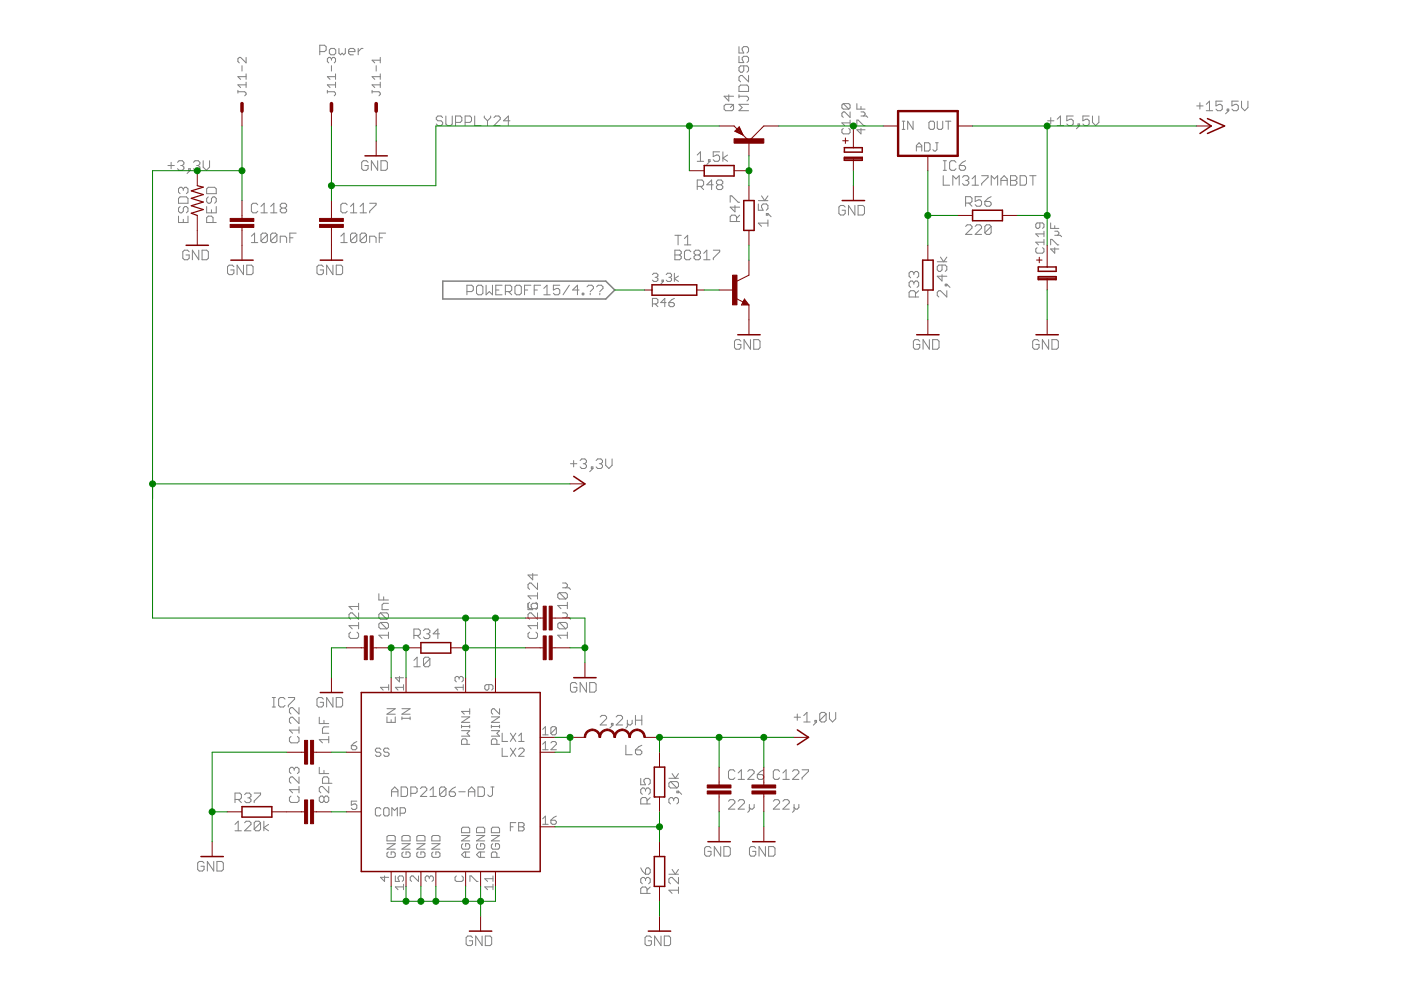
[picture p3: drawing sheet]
<svg xmlns="http://www.w3.org/2000/svg" width="297mm" height="210mm" viewBox="0 0 297 210" stroke-linecap="round" stroke-linejoin="round" font-family="sans-serif">
<g fill="#808080" stroke="#808080" stroke-width=".21">
<path d="M77.7 34.1l.3 .3z"/>
<path d="M77 34.1h.7z"/>
<path d="M77 34.1l-.3 .3z"/>
<path d="M76.7 34.4v1.4z"/>
<path d="M76.7 35.8l.3 .3z"/>
<path d="M77 36.1h.7z"/>
<path d="M77.7 36.1l.3-.3z"/>
<path d="M78 35.1v.7z"/>
<path d="M77.4 35.1h.6z"/>
<path d="M78.7 34.1v2z"/>
<path d="M78.7 34.1l1.4 2z"/>
<path d="M80.1 34.1v2z"/>
<path d="M80.8 34.1v2z"/>
<path d="M80.8 36.1h1z"/>
<path d="M82.1 35.8l-.3 .3z"/>
<path d="M82.1 34.4v1.4z"/>
<path d="M81.8 34.1l.3 .3z"/>
<path d="M80.8 34.1h1z"/>
<path d="M72.3 50.1l.6-.7z"/>
<path d="M72.9 49.4v2z"/>
<path d="M72.3 51.4h1.3z"/>
<path d="M74.3 49.8v1.3z"/>
<path d="M74.6 49.4l-.3 .4z"/>
<path d="M74.6 49.4h.7z"/>
<path d="M75.3 49.4l.3 .4z"/>
<path d="M75.6 49.8v1.3z"/>
<path d="M75.6 51.1l-.3 .3z"/>
<path d="M74.6 51.4h.7z"/>
<path d="M74.3 51.1l.3 .3z"/>
<path d="M74.3 51.1l1.3-1.3z"/>
<path d="M76.3 49.8v1.3z"/>
<path d="M76.7 49.4l-.4 .4z"/>
<path d="M76.7 49.4h.7z"/>
<path d="M77.4 49.4l.3 .4z"/>
<path d="M77.7 49.8v1.3z"/>
<path d="M77.7 51.1l-.3 .3z"/>
<path d="M76.7 51.4h.7z"/>
<path d="M76.3 51.1l.4 .3z"/>
<path d="M76.3 51.1l1.4-1.3z"/>
<path d="M78.4 50.1v1.3z"/>
<path d="M78.4 50.1h1z"/>
<path d="M79.4 50.1l.3 .3z"/>
<path d="M79.7 50.4v1z"/>
<path d="M80.4 49.4v2z"/>
<path d="M80.4 49.4h1.4z"/>
<path d="M80.4 50.4h.7z"/>
<path d="M53.3 50.1l.7-.7z"/>
<path d="M54 49.4v2z"/>
<path d="M53.3 51.4h1.4z"/>
<path d="M55.3 49.8v1.3z"/>
<path d="M55.3 49.8l.4-.4z"/>
<path d="M55.7 49.4h.6z"/>
<path d="M56.3 49.4l.4 .4z"/>
<path d="M56.7 49.8v1.3z"/>
<path d="M56.7 51.1l-.4 .3z"/>
<path d="M55.7 51.4h.6z"/>
<path d="M55.3 51.1l.4 .3z"/>
<path d="M55.3 51.1l1.4-1.3z"/>
<path d="M57.4 49.8v1.3z"/>
<path d="M57.4 49.8l.3-.4z"/>
<path d="M57.7 49.4h.7z"/>
<path d="M58.4 49.4l.3 .4z"/>
<path d="M58.7 49.8v1.3z"/>
<path d="M58.7 51.1l-.3 .3z"/>
<path d="M57.7 51.4h.7z"/>
<path d="M57.4 51.1l.3 .3z"/>
<path d="M57.4 51.1l1.3-1.3z"/>
<path d="M59.4 50.1v1.3z"/>
<path d="M59.4 50.1h1z"/>
<path d="M60.4 50.1l.4 .3z"/>
<path d="M60.8 50.4v1z"/>
<path d="M61.4 49.4v2z"/>
<path d="M61.4 49.4h1.4z"/>
<path d="M61.4 50.4h.7z"/>
<path d="M68.2 56.2l.4 .4z"/>
<path d="M67.5 56.2h.7z"/>
<path d="M67.2 56.6l.3-.4z"/>
<path d="M67.2 56.6v1.3z"/>
<path d="M67.2 57.9l.3 .3z"/>
<path d="M67.5 58.2h.7z"/>
<path d="M68.2 58.2l.4-.3z"/>
<path d="M68.6 57.2v.7z"/>
<path d="M67.9 57.2h.7z"/>
<path d="M69.3 56.2v2z"/>
<path d="M69.3 56.2l1.3 2z"/>
<path d="M70.6 56.2v2z"/>
<path d="M71.3 56.2v2z"/>
<path d="M71.3 58.2h1z"/>
<path d="M72.3 58.2l.3-.3z"/>
<path d="M72.6 56.6v1.3z"/>
<path d="M72.3 56.2l.3 .4z"/>
<path d="M71.3 56.2h1z"/>
<path d="M49.3 56.2l.3 .4z"/>
<path d="M48.6 56.2h.7z"/>
<path d="M48.6 56.2l-.4 .4z"/>
<path d="M48.2 56.6v1.3z"/>
<path d="M48.2 57.9l.4 .3z"/>
<path d="M48.6 58.2h.7z"/>
<path d="M49.3 58.2l.3-.3z"/>
<path d="M49.6 57.2v.7z"/>
<path d="M48.9 57.2h.7z"/>
<path d="M50.3 56.2v2z"/>
<path d="M50.3 56.2l1.3 2z"/>
<path d="M51.6 56.2v2z"/>
<path d="M52.3 56.2v2z"/>
<path d="M52.3 58.2h1z"/>
<path d="M53.7 57.9l-.4 .3z"/>
<path d="M53.7 56.6v1.3z"/>
<path d="M53.3 56.2l.4 .4z"/>
<path d="M52.3 56.2h1z"/>
<path d="M204.7 49.7h1.4z"/>
<path d="M204.7 49.7l1.4-1.4z"/>
<path d="M206.1 48v.3z"/>
<path d="M205.7 47.7l.4 .3z"/>
<path d="M205.1 47.7h.6z"/>
<path d="M205.1 47.7l-.4 .3z"/>
<path d="M206.8 49.7h1.3z"/>
<path d="M206.8 49.7l1.3-1.4z"/>
<path d="M208.1 48v.3z"/>
<path d="M207.8 47.7l.3 .3z"/>
<path d="M207.1 47.7h.7z"/>
<path d="M207.1 47.7l-.3 .3z"/>
<path d="M208.8 48v1.4z"/>
<path d="M208.8 48l.3-.3z"/>
<path d="M209.1 47.7h.7z"/>
<path d="M209.8 47.7l.3 .3z"/>
<path d="M210.1 48v1.4z"/>
<path d="M210.1 49.4l-.3 .3z"/>
<path d="M209.1 49.7h.7z"/>
<path d="M208.8 49.4l.3 .3z"/>
<path d="M210.1 48l-1.3 1.4z"/>
<path d="M194.7 72l.3 .3z"/>
<path d="M194 72h.7z"/>
<path d="M194 72l-.3 .3z"/>
<path d="M193.7 72.3v1.4z"/>
<path d="M193.7 73.7l.3 .3z"/>
<path d="M194 74h.7z"/>
<path d="M194.7 74l.3-.3z"/>
<path d="M195 73v.7z"/>
<path d="M194.3 73h.7z"/>
<path d="M195.7 72v2z"/>
<path d="M195.7 72l1.3 2z"/>
<path d="M197 72v2z"/>
<path d="M197.7 72v2z"/>
<path d="M197.7 74h1.1z"/>
<path d="M198.8 74l.3-.3z"/>
<path d="M199.1 72.3v1.4z"/>
<path d="M198.8 72l.3 .3z"/>
<path d="M197.7 72h1.1z"/>
<path d="M200.7 61.6v1.4z"/>
<path d="M199.4 61.6l1.3 1.4z"/>
<path d="M199.1 61.6h.3z"/>
<path d="M199.1 61.6l-.4 .4z"/>
<path d="M198.7 62v.6z"/>
<path d="M198.7 62.6l.4 .4z"/>
<path d="M200.7 60.3l.7 .6z"/>
<path d="M200.4 60.3h.3z"/>
<path d="M200.4 60.3v.3z"/>
<path d="M200.4 60.6h.3z"/>
<path d="M200.7 60.3v.3z"/>
<path d="M198.7 58.6h2z"/>
<path d="M198.7 58.6l1 1z"/>
<path d="M199.7 58.2v1.4z"/>
<path d="M200.4 57.6l.3-.4z"/>
<path d="M200.7 56.5v.7z"/>
<path d="M200.4 56.2l.3 .3z"/>
<path d="M199.1 56.2h1.3z"/>
<path d="M198.7 56.5l.4-.3z"/>
<path d="M198.7 56.5v.7z"/>
<path d="M198.7 57.2l.4 .4z"/>
<path d="M199.1 57.6h.3z"/>
<path d="M199.4 57.6l.3-.4z"/>
<path d="M199.7 56.2v1z"/>
<path d="M198.7 55.5h2z"/>
<path d="M200.7 54.5l-.6 1z"/>
<path d="M199.4 54.5l.7 1z"/>
<path d="M222.8 52.8h1.7z"/>
<path d="M222.8 52.8l.8 .9z"/>
<path d="M223.6 52.5v1.2z"/>
<path d="M222.8 50.8v1.1z"/>
<path d="M222.8 50.8h.3z"/>
<path d="M223.1 50.8l1.1 1.1z"/>
<path d="M224.2 51.9h.3z"/>
<path d="M223.6 49.9h.6z"/>
<path d="M224.5 49.6l-.3 .3z"/>
<path d="M224.5 49.3v.3z"/>
<path d="M224.2 49l.3 .3z"/>
<path d="M223.6 49h.6z"/>
<path d="M224.2 49.9h.6z"/>
<path d="M224.8 49.9l.3 .3z"/>
<path d="M222.8 48.4h1.7z"/>
<path d="M222.8 47.3v1.1z"/>
<path d="M223.6 47.9v.5z"/>
<path d="M181.7 27.5h1.7z"/>
<path d="M181.7 27.5l.8 .9z"/>
<path d="M182.5 27.2v1.2z"/>
<path d="M181.7 25.5v1.1z"/>
<path d="M181.7 25.5h.2z"/>
<path d="M181.9 25.5l1.2 1.1z"/>
<path d="M183.1 26.6h.3z"/>
<path d="M182.5 24.6h.6z"/>
<path d="M183.1 24.6l.3-.3z"/>
<path d="M183.4 24v.3z"/>
<path d="M183.1 23.7l.3 .3z"/>
<path d="M182.5 23.7h.6z"/>
<path d="M183.1 24.6h.6z"/>
<path d="M183.7 24.6l.3 .3z"/>
<path d="M181.7 23.1h1.7z"/>
<path d="M181.7 22v1.1z"/>
<path d="M182.5 22.6v.5z"/>
<path d="M220 72l.3 .3z"/>
<path d="M219.3 72h.7z"/>
<path d="M219.3 72l-.4 .3z"/>
<path d="M218.9 72.3v1.4z"/>
<path d="M218.9 73.7l.4 .3z"/>
<path d="M219.3 74h.7z"/>
<path d="M220 74l.3-.3z"/>
<path d="M220.3 73v.7z"/>
<path d="M219.6 73h.7z"/>
<path d="M221 72v2z"/>
<path d="M221 72l1.3 2z"/>
<path d="M222.3 72v2z"/>
<path d="M223 72v2z"/>
<path d="M223 74h1z"/>
<path d="M224 74l.4-.3z"/>
<path d="M224.4 72.3v1.4z"/>
<path d="M224 72l.4 .3z"/>
<path d="M223 72h1z"/>
<path d="M178.9 43.6l.3 .3z"/>
<path d="M178.2 43.6h.7z"/>
<path d="M178.2 43.6l-.3 .3z"/>
<path d="M177.9 43.9v1.4z"/>
<path d="M177.9 45.3l.3 .3z"/>
<path d="M178.2 45.6h.7z"/>
<path d="M178.9 45.6l.3-.3z"/>
<path d="M179.2 44.6v.7z"/>
<path d="M178.5 44.6h.7z"/>
<path d="M179.9 43.6v2z"/>
<path d="M179.9 43.6l1.4 2z"/>
<path d="M181.3 43.6v2z"/>
<path d="M181.9 43.6v2z"/>
<path d="M181.9 45.6h1z"/>
<path d="M182.9 45.6l.4-.3z"/>
<path d="M183.3 43.9v1.4z"/>
<path d="M182.9 43.6l.4 .3z"/>
<path d="M181.9 43.6h1z"/>
<path d="M138.3 58.2l.3-.3z"/>
<path d="M138.6 57.9h.6z"/>
<path d="M139.2 57.9l.3 .3z"/>
<path d="M139.5 58.2v.3z"/>
<path d="M139.2 58.8l.3-.3z"/>
<path d="M138.9 58.8h.3z"/>
<path d="M139.2 58.8l.3 .3z"/>
<path d="M139.5 59.1v.3z"/>
<path d="M139.2 59.7l.3-.3z"/>
<path d="M138.6 59.7h.6z"/>
<path d="M138.3 59.4l.3 .3z"/>
<path d="M140.7 59.7l-.6 .6z"/>
<path d="M140.7 59.4v.3z"/>
<path d="M140.4 59.4h.3z"/>
<path d="M140.4 59.4v.3z"/>
<path d="M140.4 59.7h.3z"/>
<path d="M141.5 57.9l-.3 .3z"/>
<path d="M141.5 57.9h.6z"/>
<path d="M142.1 57.9l.3 .3z"/>
<path d="M142.4 58.2v.3z"/>
<path d="M142.1 58.8l.3-.3z"/>
<path d="M141.8 58.8h.3z"/>
<path d="M142.1 58.8l.3 .3z"/>
<path d="M142.4 59.1v.3z"/>
<path d="M142.4 59.4l-.3 .3z"/>
<path d="M141.5 59.7h.6z"/>
<path d="M141.2 59.4l.3 .3z"/>
<path d="M143 57.9v1.8z"/>
<path d="M143 59.1l.8 .6z"/>
<path d="M143 59.1l.8-.6z"/>
<path d="M160.8 47.3l.7 .7z"/>
<path d="M160.8 47.3h2z"/>
<path d="M162.8 46.6v1.4z"/>
<path d="M162.8 45.3l.7 .7z"/>
<path d="M162.5 45.3h.3z"/>
<path d="M162.5 45.3v.3z"/>
<path d="M162.5 45.6h.3z"/>
<path d="M162.8 45.3v.3z"/>
<path d="M160.8 43.2v1.4z"/>
<path d="M160.8 44.6h1z"/>
<path d="M161.5 43.9l.3 .7z"/>
<path d="M161.5 43.6v.3z"/>
<path d="M161.8 43.2l-.3 .4z"/>
<path d="M161.8 43.2h.7z"/>
<path d="M162.5 43.2l.3 .4z"/>
<path d="M162.8 43.6v.6z"/>
<path d="M162.8 44.2l-.3 .4z"/>
<path d="M160.8 42.5h2z"/>
<path d="M162.8 41.5l-.7 1z"/>
<path d="M161.5 41.5l.6 1z"/>
<path d="M147.8 32.9l.7-.7z"/>
<path d="M148.5 32.2v2z"/>
<path d="M147.8 34.2h1.4z"/>
<path d="M149.9 34.9l.6-.7z"/>
<path d="M150.5 33.9v.3z"/>
<path d="M150.2 33.9h.3z"/>
<path d="M150.2 33.9v.3z"/>
<path d="M150.2 34.2h.3z"/>
<path d="M151.2 32.2h1.4z"/>
<path d="M151.2 32.2v1z"/>
<path d="M151.2 33.2l.7-.3z"/>
<path d="M151.9 32.9h.3z"/>
<path d="M152.2 32.9l.4 .3z"/>
<path d="M152.6 33.2v.7z"/>
<path d="M152.6 33.9l-.4 .3z"/>
<path d="M151.6 34.2h.6z"/>
<path d="M151.2 33.9l.4 .3z"/>
<path d="M153.3 32.2v2z"/>
<path d="M153.3 33.5l1 .7z"/>
<path d="M153.3 33.5l1-.6z"/>
<path d="M156.7 72l.4 .3z"/>
<path d="M156.1 72h.6z"/>
<path d="M156.1 72l-.4 .3z"/>
<path d="M155.7 72.3v1.4z"/>
<path d="M155.7 73.7l.4 .3z"/>
<path d="M156.1 74h.6z"/>
<path d="M157.1 73.7l-.4 .3z"/>
<path d="M157.1 73v.7z"/>
<path d="M156.4 73h.7z"/>
<path d="M157.8 72v2z"/>
<path d="M157.8 72l1.3 2z"/>
<path d="M159.1 72v2z"/>
<path d="M159.8 72v2z"/>
<path d="M159.8 74h1z"/>
<path d="M161.1 73.7l-.3 .3z"/>
<path d="M161.1 72.3v1.4z"/>
<path d="M160.8 72l.3 .3z"/>
<path d="M159.8 72h1z"/>
<path d="M253.7 22.5h1.4z"/>
<path d="M254.4 21.8v1.3z"/>
<path d="M256.4 21.4l-.6 .7z"/>
<path d="M256.4 21.4v2.1z"/>
<path d="M255.8 23.5h1.3z"/>
<path d="M257.8 21.4h1.3z"/>
<path d="M257.8 21.4v1.1z"/>
<path d="M257.8 22.5l.7-.4z"/>
<path d="M258.5 22.1h.3z"/>
<path d="M258.8 22.1l.3 .4z"/>
<path d="M259.1 22.5v.6z"/>
<path d="M259.1 23.1l-.3 .4z"/>
<path d="M258.1 23.5h.7z"/>
<path d="M257.8 23.1l.3 .4z"/>
<path d="M259.8 24.1l.7-.6z"/>
<path d="M260.5 23.1v.4z"/>
<path d="M260.2 23.1h.3z"/>
<path d="M260.2 23.1v.4z"/>
<path d="M260.2 23.5h.3z"/>
<path d="M261.2 21.4h1.4z"/>
<path d="M261.2 21.4v1.1z"/>
<path d="M261.2 22.5l.7-.4z"/>
<path d="M261.9 22.1h.3z"/>
<path d="M262.2 22.1l.4 .4z"/>
<path d="M262.6 22.5v.6z"/>
<path d="M262.6 23.1l-.4 .4z"/>
<path d="M261.5 23.5h.7z"/>
<path d="M261.2 23.1l.3 .4z"/>
<path d="M263.2 21.4v1.4z"/>
<path d="M263.2 22.8l.7 .7z"/>
<path d="M263.9 23.5l.7-.7z"/>
<path d="M264.6 21.4v1.4z"/>
<path d="M156.7 23.5h2z"/>
<path d="M156.7 23.5l.7-.7z"/>
<path d="M156.7 22.1l.7 .7z"/>
<path d="M156.7 22.1h2z"/>
<path d="M158.4 21.4l.3-.3z"/>
<path d="M158.7 20.7v.4z"/>
<path d="M158.4 20.4l.3 .3z"/>
<path d="M156.7 20.4h1.7z"/>
<path d="M156.7 20.1v.6z"/>
<path d="M156.7 19.4h2z"/>
<path d="M158.7 18.4v1z"/>
<path d="M158.4 18l.3 .4z"/>
<path d="M157 18h1.4z"/>
<path d="M157 18l-.3 .4z"/>
<path d="M156.7 18.4v1z"/>
<path d="M158.7 16v1.4z"/>
<path d="M157.4 16l1.3 1.4z"/>
<path d="M157 16h.4z"/>
<path d="M157 16l-.3 .3z"/>
<path d="M156.7 16.3v.7z"/>
<path d="M156.7 17l.3 .4z"/>
<path d="M158.7 15l-.3 .3z"/>
<path d="M158.7 14.3v.7z"/>
<path d="M158.4 14l.3 .3z"/>
<path d="M157 14h1.4z"/>
<path d="M157 14l-.3 .3z"/>
<path d="M156.7 14.3v.7z"/>
<path d="M156.7 15l.3 .3z"/>
<path d="M157 15.3h.4z"/>
<path d="M157.7 15l-.3 .3z"/>
<path d="M157.7 14v1z"/>
<path d="M156.7 11.9v1.4z"/>
<path d="M156.7 13.3h1z"/>
<path d="M157.4 12.6l.3 .7z"/>
<path d="M157.4 12.3v.3z"/>
<path d="M157.4 12.3l.3-.4z"/>
<path d="M157.7 11.9h.7z"/>
<path d="M158.4 11.9l.3 .4z"/>
<path d="M158.7 12.3v.6z"/>
<path d="M158.7 12.9l-.3 .4z"/>
<path d="M156.7 9.9v1.3z"/>
<path d="M156.7 11.2h1z"/>
<path d="M157.4 10.6l.3 .6z"/>
<path d="M157.4 10.2v.4z"/>
<path d="M157.4 10.2l.3-.3z"/>
<path d="M157.7 9.9h.7z"/>
<path d="M158.4 9.9l.3 .3z"/>
<path d="M158.7 10.2v.7z"/>
<path d="M158.7 10.9l-.3 .3z"/>
<path d="M143.1 53v2.1z"/>
<path d="M143.1 53h1z"/>
<path d="M144.1 53l.3 .4z"/>
<path d="M144.4 53.4v.3z"/>
<path d="M144.4 53.7l-.3 .4z"/>
<path d="M144.1 54.1l.3 .3z"/>
<path d="M144.4 54.4v.3z"/>
<path d="M144.4 54.7l-.3 .4z"/>
<path d="M143.1 55.1h1z"/>
<path d="M143.1 54.1h1z"/>
<path d="M146.1 53l.4 .4z"/>
<path d="M145.5 53h.6z"/>
<path d="M145.5 53l-.4 .4z"/>
<path d="M145.1 53.4v1.3z"/>
<path d="M145.1 54.7l.4 .4z"/>
<path d="M145.5 55.1h.6z"/>
<path d="M146.1 55.1l.4-.4z"/>
<path d="M147.2 53.4l.3-.4z"/>
<path d="M147.5 53h.7z"/>
<path d="M148.2 53l.3 .4z"/>
<path d="M148.5 53.4v.3z"/>
<path d="M148.5 53.7l-.3 .4z"/>
<path d="M148.2 54.1l.3 .3z"/>
<path d="M148.5 54.4v.3z"/>
<path d="M148.5 54.7l-.3 .4z"/>
<path d="M147.5 55.1h.7z"/>
<path d="M147.2 54.7l.3 .4z"/>
<path d="M147.2 54.4v.3z"/>
<path d="M147.2 54.4l.3-.3z"/>
<path d="M147.2 53.7l.3 .4z"/>
<path d="M147.2 53.4v.3z"/>
<path d="M147.5 54.1h.7z"/>
<path d="M149.9 53l-.7 .7z"/>
<path d="M149.9 53v2.1z"/>
<path d="M149.2 55.1h1.3z"/>
<path d="M151.2 53h1.4z"/>
<path d="M152.6 53v.4z"/>
<path d="M152.6 53.4l-1.4 1.3z"/>
<path d="M151.2 54.7v.4z"/>
<path d="M43.8 47.2h2z"/>
<path d="M43.8 46.2v1z"/>
<path d="M44.2 45.8l-.4 .4z"/>
<path d="M44.2 45.8h.6z"/>
<path d="M44.8 45.8l.4 .4z"/>
<path d="M45.2 46.2v1z"/>
<path d="M43.8 43.8v1.3z"/>
<path d="M43.8 45.1h2z"/>
<path d="M45.8 43.8v1.3z"/>
<path d="M44.8 44.5v.6z"/>
<path d="M44.2 41.7l-.4 .4z"/>
<path d="M43.8 42.1v.7z"/>
<path d="M43.8 42.8l.4 .3z"/>
<path d="M44.2 43.1h.3z"/>
<path d="M44.8 42.8l-.3 .3z"/>
<path d="M44.8 42.1v.7z"/>
<path d="M44.8 42.1l.4-.4z"/>
<path d="M45.2 41.7h.3z"/>
<path d="M45.5 41.7l.3 .4z"/>
<path d="M45.8 42.1v.7z"/>
<path d="M45.8 42.8l-.3 .3z"/>
<path d="M43.8 41.1h2z"/>
<path d="M45.8 40v1.1z"/>
<path d="M45.5 39.7l.3 .3z"/>
<path d="M44.2 39.7h1.3z"/>
<path d="M44.2 39.7l-.4 .3z"/>
<path d="M43.8 40v1.1z"/>
<path d="M39.8 53l.3 .4z"/>
<path d="M39.1 53h.7z"/>
<path d="M39.1 53l-.3 .4z"/>
<path d="M38.8 53.4v1.3z"/>
<path d="M38.8 54.7l.3 .4z"/>
<path d="M39.1 55.1h.7z"/>
<path d="M39.8 55.1l.3-.4z"/>
<path d="M40.1 54.1v.6z"/>
<path d="M39.4 54.1h.7z"/>
<path d="M40.8 53v2.1z"/>
<path d="M40.8 53l1.3 2.1z"/>
<path d="M42.1 53v2.1z"/>
<path d="M42.8 53v2.1z"/>
<path d="M42.8 55.1h1z"/>
<path d="M43.8 55.1l.4-.4z"/>
<path d="M44.2 53.4v1.3z"/>
<path d="M43.8 53l.4 .4z"/>
<path d="M42.8 53h1z"/>
<path d="M127.3 153.7h1.3z"/>
<path d="M128.6 152.4l-1.3 1.3z"/>
<path d="M128.6 152v.4z"/>
<path d="M128.3 151.7l.3 .3z"/>
<path d="M127.6 151.7h.7z"/>
<path d="M127.6 151.7l-.3 .3z"/>
<path d="M129.3 154.4l.7-.7z"/>
<path d="M130 153.4v.3z"/>
<path d="M129.6 153.4h.4z"/>
<path d="M129.6 153.4v.3z"/>
<path d="M129.6 153.7h.4z"/>
<path d="M130.6 153.7h1.4z"/>
<path d="M132 152.4l-1.4 1.3z"/>
<path d="M132 152v.4z"/>
<path d="M131.7 151.7l.3 .3z"/>
<path d="M131 151.7h.7z"/>
<path d="M131 151.7l-.4 .3z"/>
<path d="M133 152.7v.7z"/>
<path d="M133 153.4l.3 .3z"/>
<path d="M133.3 153.7h.4z"/>
<path d="M133.7 153.7l.3-.3z"/>
<path d="M134 152.7v.7z"/>
<path d="M133 153.4v.6z"/>
<path d="M133 154l-.3 .4z"/>
<path d="M134.7 151.7v2z"/>
<path d="M134.7 152.7h1.4z"/>
<path d="M136.1 151.7v2z"/>
<path d="M83 167.5v1.4z"/>
<path d="M83 167.5l.7-.6z"/>
<path d="M83.7 166.9l.7 .6z"/>
<path d="M84.4 167.5v1.4z"/>
<path d="M83 167.9h1.4z"/>
<path d="M85 166.9v2z"/>
<path d="M85 168.9h1.1z"/>
<path d="M86.1 168.9l.3-.4z"/>
<path d="M86.4 167.2v1.3z"/>
<path d="M86.1 166.9l.3 .3z"/>
<path d="M85 166.9h1.1z"/>
<path d="M87.1 166.9v2z"/>
<path d="M87.1 166.9h1z"/>
<path d="M88.1 166.9l.3 .3z"/>
<path d="M88.4 167.2v.7z"/>
<path d="M88.4 167.9l-.3 .3z"/>
<path d="M87.1 168.2h1z"/>
<path d="M89.1 168.9h1.4z"/>
<path d="M89.1 168.9l1.4-1.4z"/>
<path d="M90.5 167.2v.3z"/>
<path d="M90.1 166.9l.4 .3z"/>
<path d="M89.5 166.9h.6z"/>
<path d="M89.5 166.9l-.4 .3z"/>
<path d="M91.2 167.5l.6-.6z"/>
<path d="M91.8 166.9v2z"/>
<path d="M91.2 168.9h1.3z"/>
<path d="M93.2 167.2v1.3z"/>
<path d="M93.2 167.2l.3-.3z"/>
<path d="M93.5 166.9h.7z"/>
<path d="M94.2 166.9l.4 .3z"/>
<path d="M94.6 167.2v1.3z"/>
<path d="M94.6 168.5l-.4 .4z"/>
<path d="M93.5 168.9h.7z"/>
<path d="M93.2 168.5l.3 .4z"/>
<path d="M93.2 168.5l1.4-1.3z"/>
<path d="M95.9 167.2l.7-.3z"/>
<path d="M95.9 167.2l-.7 .7z"/>
<path d="M95.2 167.9v.6z"/>
<path d="M95.2 168.5l.4 .4z"/>
<path d="M95.6 168.9h.6z"/>
<path d="M96.2 168.9l.4-.4z"/>
<path d="M96.6 168.2v.3z"/>
<path d="M96.2 167.9l.4 .3z"/>
<path d="M95.2 167.9h1z"/>
<path d="M97.3 167.9h1.3z"/>
<path d="M99.3 167.5v1.4z"/>
<path d="M99.3 167.5l.7-.6z"/>
<path d="M100 166.9l.7 .6z"/>
<path d="M100.7 167.5v1.4z"/>
<path d="M99.3 167.9h1.4z"/>
<path d="M101.3 166.9v2z"/>
<path d="M101.3 168.9h1.1z"/>
<path d="M102.4 168.9l.3-.4z"/>
<path d="M102.7 167.2v1.3z"/>
<path d="M102.4 166.9l.3 .3z"/>
<path d="M101.3 166.9h1.1z"/>
<path d="M103.4 168.5l.3 .4z"/>
<path d="M103.7 168.9h.4z"/>
<path d="M104.1 168.9l.3-.4z"/>
<path d="M104.4 166.9v1.6z"/>
<path d="M104.1 166.9h.6z"/>
<path d="M87.8 140l.6-.7z"/>
<path d="M88.4 139.3v2.1z"/>
<path d="M87.8 141.4h1.3z"/>
<path d="M89.8 139.7v1.3z"/>
<path d="M89.8 139.7l.3-.4z"/>
<path d="M90.1 139.3h.7z"/>
<path d="M90.8 139.3l.3 .4z"/>
<path d="M91.1 139.7v1.3z"/>
<path d="M91.1 141l-.3 .4z"/>
<path d="M90.1 141.4h.7z"/>
<path d="M89.8 141l.3 .4z"/>
<path d="M89.8 141l1.3-1.3z"/>
<path d="M80.3 134.7l.7 .7z"/>
<path d="M80.3 134.7h2.1z"/>
<path d="M82.4 134v1.4z"/>
<path d="M80.7 133.3h1.3z"/>
<path d="M80.3 133l.4 .3z"/>
<path d="M80.3 132.3v.7z"/>
<path d="M80.3 132.3l.4-.3z"/>
<path d="M80.7 132h1.3z"/>
<path d="M82 132l.4 .3z"/>
<path d="M82.4 132.3v.7z"/>
<path d="M82.4 133l-.4 .3z"/>
<path d="M80.7 132l1.3 1.3z"/>
<path d="M80.7 131.3h1.3z"/>
<path d="M80.3 131l.4 .3z"/>
<path d="M80.3 130.3v.7z"/>
<path d="M80.3 130.3l.4-.4z"/>
<path d="M80.7 129.9h1.3z"/>
<path d="M82 129.9l.4 .4z"/>
<path d="M82.4 130.3v.7z"/>
<path d="M82.4 131l-.4 .3z"/>
<path d="M80.7 129.9l1.3 1.4z"/>
<path d="M81 129.3h1.4z"/>
<path d="M81 128.2v1.1z"/>
<path d="M81 128.2l.3-.3z"/>
<path d="M81.3 127.9h1.1z"/>
<path d="M80.3 127.2h2.1z"/>
<path d="M80.3 125.9v1.3z"/>
<path d="M81.3 126.5v.7z"/>
<path d="M99.8 198.5l.4 .3z"/>
<path d="M99.2 198.5h.6z"/>
<path d="M99.2 198.5l-.4 .3z"/>
<path d="M98.8 198.8v1.4z"/>
<path d="M98.8 200.2l.4 .3z"/>
<path d="M99.2 200.5h.6z"/>
<path d="M100.2 200.2l-.4 .3z"/>
<path d="M100.2 199.5v.7z"/>
<path d="M99.5 199.5h.7z"/>
<path d="M100.9 198.5v2z"/>
<path d="M100.9 198.5l1.3 2z"/>
<path d="M102.2 198.5v2z"/>
<path d="M102.9 198.5v2z"/>
<path d="M102.9 200.5h1z"/>
<path d="M104.2 200.2l-.3 .3z"/>
<path d="M104.2 198.8v1.4z"/>
<path d="M103.9 198.5l.3 .3z"/>
<path d="M102.9 198.5h1z"/>
<path d="M68.2 147.9l.4 .3z"/>
<path d="M67.5 147.9h.7z"/>
<path d="M67.5 147.9l-.3 .3z"/>
<path d="M67.2 148.2v1.4z"/>
<path d="M67.2 149.6l.3 .3z"/>
<path d="M67.5 149.9h.7z"/>
<path d="M68.2 149.9l.4-.3z"/>
<path d="M68.6 148.9v.7z"/>
<path d="M67.9 148.9h.7z"/>
<path d="M69.3 147.9v2z"/>
<path d="M69.3 147.9l1.3 2z"/>
<path d="M70.6 147.9v2z"/>
<path d="M71.3 147.9v2z"/>
<path d="M71.3 149.9h1z"/>
<path d="M72.3 149.9l.3-.3z"/>
<path d="M72.6 148.2v1.4z"/>
<path d="M72.3 147.9l.3 .3z"/>
<path d="M71.3 147.9h1z"/>
<path d="M141.8 170.1l.4 .4z"/>
<path d="M141.8 169.4v.7z"/>
<path d="M141.8 169.4l.4-.3z"/>
<path d="M142.2 169.1h.3z"/>
<path d="M142.5 169.1l.3 .3z"/>
<path d="M142.8 169.4v.4z"/>
<path d="M142.8 169.4l.4-.3z"/>
<path d="M143.2 169.1h.3z"/>
<path d="M143.5 169.1l.3 .3z"/>
<path d="M143.8 169.4v.7z"/>
<path d="M143.8 170.1l-.3 .4z"/>
<path d="M143.8 167.7l.7 .7z"/>
<path d="M143.5 167.7h.3z"/>
<path d="M143.5 167.7v.4z"/>
<path d="M143.5 168.1h.3z"/>
<path d="M143.8 167.7v.4z"/>
<path d="M142.2 167.1h1.3z"/>
<path d="M141.8 166.7l.4 .4z"/>
<path d="M141.8 166.1v.6z"/>
<path d="M141.8 166.1l.4-.4z"/>
<path d="M142.2 165.7h1.3z"/>
<path d="M143.5 165.7l.3 .4z"/>
<path d="M143.8 166.1v.6z"/>
<path d="M143.8 166.7l-.3 .4z"/>
<path d="M142.2 165.7l1.3 1.4z"/>
<path d="M141.8 165h2z"/>
<path d="M143.8 164l-.6 1z"/>
<path d="M142.5 164l.7 1z"/>
<path d="M141.8 188.7l.7 .7z"/>
<path d="M141.8 188.7h2z"/>
<path d="M143.8 188.1v1.3z"/>
<path d="M143.8 186v1.4z"/>
<path d="M142.5 186l1.3 1.4z"/>
<path d="M142.2 186h.3z"/>
<path d="M142.2 186l-.4 .4z"/>
<path d="M141.8 186.4v.6z"/>
<path d="M141.8 187l.4 .4z"/>
<path d="M141.8 185.4h2z"/>
<path d="M143.8 184.3l-.6 1.1z"/>
<path d="M142.5 184.3l.7 1.1z"/>
<path d="M137.8 198.5l.3 .3z"/>
<path d="M137.1 198.5h.7z"/>
<path d="M137.1 198.5l-.3 .3z"/>
<path d="M136.8 198.8v1.4z"/>
<path d="M136.8 200.2l.3 .3z"/>
<path d="M137.1 200.5h.7z"/>
<path d="M137.8 200.5l.3-.3z"/>
<path d="M138.1 199.5v.7z"/>
<path d="M137.4 199.5h.7z"/>
<path d="M138.8 198.5v2z"/>
<path d="M138.8 198.5l1.3 2z"/>
<path d="M140.1 198.5v2z"/>
<path d="M140.8 198.5v2z"/>
<path d="M140.8 200.5h1z"/>
<path d="M142.2 200.2l-.4 .3z"/>
<path d="M142.2 198.8v1.4z"/>
<path d="M141.8 198.5l.4 .3z"/>
<path d="M140.8 198.5h1z"/>
<path d="M67.7 156.8l.7 .7z"/>
<path d="M67.7 156.8h2z"/>
<path d="M69.7 156.1v1.4z"/>
<path d="M68.4 155.5h1.3z"/>
<path d="M68.4 154.5v1z"/>
<path d="M68.7 154.1l-.3 .4z"/>
<path d="M68.7 154.1h1z"/>
<path d="M67.7 153.4h2z"/>
<path d="M67.7 152.1v1.3z"/>
<path d="M68.7 152.7v.7z"/>
<path d="M67.7 169.8l.3 .3z"/>
<path d="M67.7 169.1v.7z"/>
<path d="M67.7 169.1l.3-.3z"/>
<path d="M68 168.8h.4z"/>
<path d="M68.4 168.8l.3 .3z"/>
<path d="M68.7 169.1l.3-.3z"/>
<path d="M69 168.8h.4z"/>
<path d="M69.4 168.8l.3 .3z"/>
<path d="M69.7 169.1v.7z"/>
<path d="M69.7 169.8l-.3 .3z"/>
<path d="M69 170.1h.4z"/>
<path d="M68.7 169.8l.3 .3z"/>
<path d="M68.7 169.8l-.3 .3z"/>
<path d="M68 170.1h.4z"/>
<path d="M68.7 169.1v.7z"/>
<path d="M69.7 166.8v1.3z"/>
<path d="M68.4 166.8l1.3 1.3z"/>
<path d="M68 166.8h.4z"/>
<path d="M68 166.8l-.3 .3z"/>
<path d="M67.7 167.1v.7z"/>
<path d="M67.7 167.8l.3 .3z"/>
<path d="M68.4 166.1h2z"/>
<path d="M68.4 165.1v1z"/>
<path d="M68.7 164.7l-.3 .4z"/>
<path d="M68.7 164.7h.7z"/>
<path d="M69.4 164.7l.3 .4z"/>
<path d="M69.7 165.1v1z"/>
<path d="M67.7 164h2z"/>
<path d="M67.7 162.7v1.3z"/>
<path d="M68.7 163.3v.7z"/>
<path d="M49.8 174.8l.7-.7z"/>
<path d="M50.5 174.1v2z"/>
<path d="M49.8 176.1h1.4z"/>
<path d="M51.9 176.1h1.3z"/>
<path d="M51.9 176.1l1.3-1.3z"/>
<path d="M53.2 174.5v.3z"/>
<path d="M52.9 174.1l.3 .4z"/>
<path d="M52.2 174.1h.7z"/>
<path d="M52.2 174.1l-.3 .4z"/>
<path d="M53.9 174.5v1.3z"/>
<path d="M53.9 174.5l.3-.4z"/>
<path d="M54.2 174.1h.7z"/>
<path d="M54.9 174.1l.3 .4z"/>
<path d="M55.2 174.5v1.3z"/>
<path d="M55.2 175.8l-.3 .3z"/>
<path d="M54.2 176.1h.7z"/>
<path d="M53.9 175.8l.3 .3z"/>
<path d="M53.9 175.8l1.3-1.3z"/>
<path d="M55.9 174.1v2z"/>
<path d="M55.9 175.5l1 .6z"/>
<path d="M55.9 175.5l1-.7z"/>
<path d="M42.9 182.6l.4 .4z"/>
<path d="M42.2 182.6h.7z"/>
<path d="M42.2 182.6l-.3 .4z"/>
<path d="M41.9 183v1.3z"/>
<path d="M41.9 184.3l.3 .4z"/>
<path d="M42.2 184.7h.7z"/>
<path d="M42.9 184.7l.4-.4z"/>
<path d="M43.3 183.7v.6z"/>
<path d="M42.6 183.7h.7z"/>
<path d="M44 182.6v2.1z"/>
<path d="M44 182.6l1.3 2.1z"/>
<path d="M45.3 182.6v2.1z"/>
<path d="M46 182.6v2.1z"/>
<path d="M46 184.7h1z"/>
<path d="M47 184.7l.3-.4z"/>
<path d="M47.3 183v1.3z"/>
<path d="M47 182.6l.3 .4z"/>
<path d="M46 182.6h1z"/>
<path d="M118.3 128.4l.6 .7z"/>
<path d="M118.3 128.4h2z"/>
<path d="M120.3 127.7v1.4z"/>
<path d="M118.6 127h1.4z"/>
<path d="M118.3 126.7l.3 .3z"/>
<path d="M118.3 126v.7z"/>
<path d="M118.3 126l.3-.3z"/>
<path d="M118.6 125.7h1.4z"/>
<path d="M120 125.7l.3 .3z"/>
<path d="M120.3 126v.7z"/>
<path d="M120.3 126.7l-.3 .3z"/>
<path d="M118.6 125.7l1.4 1.3z"/>
<path d="M119.3 124.6h.7z"/>
<path d="M120 124.6l.3-.3z"/>
<path d="M120.3 124v.3z"/>
<path d="M120 123.6l.3 .4z"/>
<path d="M119.3 123.6h.7z"/>
<path d="M120 124.6h.6z"/>
<path d="M120.6 124.6l.4 .4z"/>
<path d="M118.3 134.7l.6 .7z"/>
<path d="M118.3 134.7h2z"/>
<path d="M120.3 134v1.4z"/>
<path d="M118.6 133.3h1.4z"/>
<path d="M118.3 133l.3 .3z"/>
<path d="M118.3 132.3v.7z"/>
<path d="M118.3 132.3l.3-.3z"/>
<path d="M118.6 132h1.4z"/>
<path d="M120 132l.3 .3z"/>
<path d="M120.3 132.3v.7z"/>
<path d="M120.3 133l-.3 .3z"/>
<path d="M118.6 132l1.4 1.3z"/>
<path d="M119.3 131h.7z"/>
<path d="M120 131l.3-.4z"/>
<path d="M120.3 130.3v.3z"/>
<path d="M120 129.9l.3 .4z"/>
<path d="M119.3 129.9h.7z"/>
<path d="M120 131h.6z"/>
<path d="M120.6 131l.4 .3z"/>
<path d="M154.5 171.6h1.3z"/>
<path d="M154.5 171.6l1.3-1.4z"/>
<path d="M155.8 169.9v.3z"/>
<path d="M155.5 169.5l.3 .4z"/>
<path d="M154.8 169.5h.7z"/>
<path d="M154.8 169.5l-.3 .4z"/>
<path d="M156.5 171.6h1.3z"/>
<path d="M156.5 171.6l1.3-1.4z"/>
<path d="M157.8 169.9v.3z"/>
<path d="M157.5 169.5l.3 .4z"/>
<path d="M156.8 169.5h.7z"/>
<path d="M156.8 169.5l-.3 .4z"/>
<path d="M158.9 170.6v.6z"/>
<path d="M158.9 171.2l.3 .4z"/>
<path d="M159.2 171.6h.4z"/>
<path d="M159.6 171.6l.3-.4z"/>
<path d="M159.9 170.6v.6z"/>
<path d="M158.9 171.2v.7z"/>
<path d="M158.5 172.2l.4-.3z"/>
<path d="M150.4 179.5l.3 .3z"/>
<path d="M149.7 179.5h.7z"/>
<path d="M149.7 179.5l-.3 .3z"/>
<path d="M149.4 179.8v1.4z"/>
<path d="M149.4 181.2l.3 .3z"/>
<path d="M149.7 181.5h.7z"/>
<path d="M150.4 181.5l.3-.3z"/>
<path d="M150.7 180.5v.7z"/>
<path d="M150.1 180.5h.6z"/>
<path d="M151.4 179.5v2z"/>
<path d="M151.4 179.5l1.4 2z"/>
<path d="M152.8 179.5v2z"/>
<path d="M153.5 179.5v2z"/>
<path d="M153.5 181.5h1z"/>
<path d="M154.5 181.5l.3-.3z"/>
<path d="M154.8 179.8v1.4z"/>
<path d="M154.5 179.5l.3 .3z"/>
<path d="M153.5 179.5h1z"/>
<path d="M122 144.7l.3 .4z"/>
<path d="M121.3 144.7h.7z"/>
<path d="M121.3 144.7l-.4 .4z"/>
<path d="M120.9 145.1v1.3z"/>
<path d="M120.9 146.4l.4 .3z"/>
<path d="M121.3 146.7h.7z"/>
<path d="M122 146.7l.3-.3z"/>
<path d="M122.3 145.7v.7z"/>
<path d="M121.6 145.7h.7z"/>
<path d="M123 144.7v2z"/>
<path d="M123 144.7l1.3 2z"/>
<path d="M124.3 144.7v2z"/>
<path d="M125 144.7v2z"/>
<path d="M125 146.7h1z"/>
<path d="M126 146.7l.4-.3z"/>
<path d="M126.4 145.1v1.3z"/>
<path d="M126 144.7l.4 .4z"/>
<path d="M125 144.7h1z"/>
<path d="M164 171.6h1.3z"/>
<path d="M164 171.6l1.3-1.4z"/>
<path d="M165.3 169.9v.3z"/>
<path d="M165 169.5l.3 .4z"/>
<path d="M164.3 169.5h.7z"/>
<path d="M164.3 169.5l-.3 .4z"/>
<path d="M166 171.6h1.3z"/>
<path d="M166 171.6l1.3-1.4z"/>
<path d="M167.3 169.9v.3z"/>
<path d="M167 169.5l.3 .4z"/>
<path d="M166.3 169.5h.7z"/>
<path d="M166.3 169.5l-.3 .4z"/>
<path d="M168.4 170.6v.6z"/>
<path d="M168.4 171.2l.3 .4z"/>
<path d="M168.7 171.6h.3z"/>
<path d="M169 171.6l.4-.4z"/>
<path d="M169.4 170.6v.6z"/>
<path d="M168.4 171.2v.7z"/>
<path d="M168.4 171.9l-.4 .3z"/>
<path d="M159.9 179.5l.3 .3z"/>
<path d="M159.2 179.5h.7z"/>
<path d="M159.2 179.5l-.3 .3z"/>
<path d="M158.9 179.8v1.4z"/>
<path d="M158.9 181.2l.3 .3z"/>
<path d="M159.2 181.5h.7z"/>
<path d="M159.9 181.5l.3-.3z"/>
<path d="M160.2 180.5v.7z"/>
<path d="M159.6 180.5h.6z"/>
<path d="M160.9 179.5v2z"/>
<path d="M160.9 179.5l1.4 2z"/>
<path d="M162.3 179.5v2z"/>
<path d="M163 179.5v2z"/>
<path d="M163 181.5h1z"/>
<path d="M164 181.5l.3-.3z"/>
<path d="M164.3 179.8v1.4z"/>
<path d="M164 179.5l.3 .3z"/>
<path d="M163 179.5h1z"/>
<path d="M168.4 152.1h1.3z"/>
<path d="M169 151.4v1.3z"/>
<path d="M171.1 151l-.7 .7z"/>
<path d="M171.1 151v2.1z"/>
<path d="M170.4 153.1h1.4z"/>
<path d="M172.4 153.8l.7-.7z"/>
<path d="M173.1 152.7v.4z"/>
<path d="M172.8 152.7h.3z"/>
<path d="M172.8 152.7v.4z"/>
<path d="M172.8 153.1h.3z"/>
<path d="M173.8 151.4v1.3z"/>
<path d="M173.8 151.4l.3-.4z"/>
<path d="M174.1 151h.7z"/>
<path d="M174.8 151l.4 .4z"/>
<path d="M175.2 151.4v1.3z"/>
<path d="M175.2 152.7l-.4 .4z"/>
<path d="M174.1 153.1h.7z"/>
<path d="M173.8 152.7l.3 .4z"/>
<path d="M175.2 151.4l-1.4 1.3z"/>
<path d="M175.9 151v1.4z"/>
<path d="M175.9 152.4l.6 .7z"/>
<path d="M176.5 153.1l.7-.7z"/>
<path d="M177.2 151v1.4z"/>
<path d="M120.9 98.3h1.4z"/>
<path d="M121.6 97.6v1.4z"/>
<path d="M123 97.6l.3-.3z"/>
<path d="M123.3 97.3h.7z"/>
<path d="M124 97.3l.3 .3z"/>
<path d="M124.3 97.6v.4z"/>
<path d="M124.3 98l-.3 .3z"/>
<path d="M123.7 98.3h.3z"/>
<path d="M124 98.3l.3 .4z"/>
<path d="M124.3 98.7v.3z"/>
<path d="M124.3 99l-.3 .3z"/>
<path d="M123.3 99.3h.7z"/>
<path d="M123 99l.3 .3z"/>
<path d="M125.7 99.3l-.7 .7z"/>
<path d="M125.7 99v.3z"/>
<path d="M125.4 99h.3z"/>
<path d="M125.4 99v.3z"/>
<path d="M125.4 99.3h.3z"/>
<path d="M126.4 97.6l.3-.3z"/>
<path d="M126.7 97.3h.7z"/>
<path d="M127.4 97.3l.3 .3z"/>
<path d="M127.7 97.6v.4z"/>
<path d="M127.7 98l-.3 .3z"/>
<path d="M127.1 98.3h.3z"/>
<path d="M127.4 98.3l.3 .4z"/>
<path d="M127.7 98.7v.3z"/>
<path d="M127.7 99l-.3 .3z"/>
<path d="M126.7 99.3h.7z"/>
<path d="M126.4 99l.3 .3z"/>
<path d="M128.4 97.3v1.4z"/>
<path d="M128.4 98.7l.7 .6z"/>
<path d="M129.1 99.3l.7-.6z"/>
<path d="M129.8 97.3v1.4z"/>
<path d="M67.8 9.6v2z"/>
<path d="M67.8 9.6h1z"/>
<path d="M68.8 9.6l.4 .3z"/>
<path d="M69.2 9.9v.7z"/>
<path d="M69.2 10.6l-.4 .3z"/>
<path d="M67.8 10.9h1z"/>
<path d="M70.2 11.6h.6z"/>
<path d="M70.8 11.6l.4-.3z"/>
<path d="M71.2 10.6v.7z"/>
<path d="M70.8 10.3l.4 .3z"/>
<path d="M70.2 10.3h.6z"/>
<path d="M70.2 10.3l-.4 .3z"/>
<path d="M69.8 10.6v.7z"/>
<path d="M69.8 11.3l.4 .3z"/>
<path d="M71.9 10.3v1z"/>
<path d="M71.9 11.3l.3 .3z"/>
<path d="M72.2 11.6l.3-.3z"/>
<path d="M72.5 11.3l.4 .3z"/>
<path d="M72.9 11.6l.3-.3z"/>
<path d="M73.2 10.3v1z"/>
<path d="M74.3 11.6h.6z"/>
<path d="M73.9 11.3l.4 .3z"/>
<path d="M73.9 10.6v.7z"/>
<path d="M74.3 10.3l-.4 .3z"/>
<path d="M74.3 10.3h.6z"/>
<path d="M74.9 10.3l.3 .3z"/>
<path d="M75.2 10.6v.3z"/>
<path d="M73.9 10.9h1.3z"/>
<path d="M75.9 10.3v1.3z"/>
<path d="M76.6 10.3l-.7 .6z"/>
<path d="M76.6 10.3h.4z"/>
<path d="M200 37.3v2z"/>
<path d="M200 39.3h1.3z"/>
<path d="M202 37.3v2z"/>
<path d="M202 37.3l.7 .6z"/>
<path d="M202.7 37.9l.7-.6z"/>
<path d="M203.4 37.3v2z"/>
<path d="M204.1 37.6l.3-.3z"/>
<path d="M204.4 37.3h.7z"/>
<path d="M205.1 37.3l.3 .3z"/>
<path d="M205.4 37.6v.3z"/>
<path d="M205.1 38.2l.3-.3z"/>
<path d="M204.7 38.2h.4z"/>
<path d="M205.1 38.2l.3 .4z"/>
<path d="M205.4 38.6v.3z"/>
<path d="M205.1 39.3l.3-.4z"/>
<path d="M204.4 39.3h.7z"/>
<path d="M204.1 38.9l.3 .4z"/>
<path d="M206.8 37.3l-.7 .6z"/>
<path d="M206.8 37.3v2z"/>
<path d="M206.1 39.3h1.4z"/>
<path d="M208.1 37.3h1.4z"/>
<path d="M209.5 37.3v.3z"/>
<path d="M208.1 38.9l1.4-1.3z"/>
<path d="M208.1 38.9v.4z"/>
<path d="M210.2 37.3v2z"/>
<path d="M210.2 37.3l.6 .6z"/>
<path d="M211.5 37.3l-.7 .6z"/>
<path d="M211.5 37.3v2z"/>
<path d="M212.2 37.9v1.4z"/>
<path d="M212.2 37.9l.7-.6z"/>
<path d="M212.9 37.3l.7 .6z"/>
<path d="M213.6 37.9v1.4z"/>
<path d="M212.2 38.2h1.4z"/>
<path d="M214.2 37.3v2z"/>
<path d="M214.2 37.3h1.1z"/>
<path d="M215.3 37.3l.3 .3z"/>
<path d="M215.6 37.6v.3z"/>
<path d="M215.3 38.2l.3-.3z"/>
<path d="M215.3 38.2l.3 .4z"/>
<path d="M215.6 38.6v.3z"/>
<path d="M215.6 38.9l-.3 .4z"/>
<path d="M214.2 39.3h1.1z"/>
<path d="M214.2 38.2h1.1z"/>
<path d="M216.3 37.3v2z"/>
<path d="M216.3 39.3h1z"/>
<path d="M217.3 39.3l.3-.4z"/>
<path d="M217.6 37.6v1.3z"/>
<path d="M217.3 37.3l.3 .3z"/>
<path d="M216.3 37.3h1z"/>
<path d="M219 37.3v2z"/>
<path d="M218.3 37.3h1.4z"/>
<path d="M73.3 43.1l.3 .3z"/>
<path d="M72.6 43.1h.7z"/>
<path d="M72.6 43.1l-.3 .3z"/>
<path d="M72.3 43.4v1.4z"/>
<path d="M72.3 44.8l.3 .3z"/>
<path d="M72.6 45.1h.7z"/>
<path d="M73.6 44.8l-.3 .3z"/>
<path d="M75 43.1l-.7 .7z"/>
<path d="M75 43.1v2z"/>
<path d="M74.3 45.1h1.3z"/>
<path d="M77 43.1l-.7 .7z"/>
<path d="M77 43.1v2z"/>
<path d="M76.3 45.1h1.4z"/>
<path d="M78.4 43.1h1.3z"/>
<path d="M79.7 43.1v.3z"/>
<path d="M79.7 43.4l-1.3 1.4z"/>
<path d="M78.4 44.8v.3z"/>
<path d="M54.3 43.1l.4 .3z"/>
<path d="M53.6 43.1h.7z"/>
<path d="M53.6 43.1l-.3 .3z"/>
<path d="M53.3 43.4v1.4z"/>
<path d="M53.3 44.8l.3 .3z"/>
<path d="M53.6 45.1h.7z"/>
<path d="M54.3 45.1l.4-.3z"/>
<path d="M55.3 43.8l.7-.7z"/>
<path d="M56 43.1v2z"/>
<path d="M55.3 45.1h1.4z"/>
<path d="M57.4 43.8l.7-.7z"/>
<path d="M58.1 43.1v2z"/>
<path d="M57.4 45.1h1.3z"/>
<path d="M59.4 43.4l.4-.3z"/>
<path d="M59.8 43.1h.6z"/>
<path d="M60.4 43.1l.4 .3z"/>
<path d="M60.8 43.4v.4z"/>
<path d="M60.4 44.1l.4-.3z"/>
<path d="M60.4 44.1l.4 .3z"/>
<path d="M60.8 44.4v.4z"/>
<path d="M60.8 44.8l-.4 .3z"/>
<path d="M59.8 45.1h.6z"/>
<path d="M59.4 44.8l.4 .3z"/>
<path d="M59.4 44.4v.4z"/>
<path d="M59.4 44.4l.4-.3z"/>
<path d="M59.4 43.8l.4 .3z"/>
<path d="M59.4 43.4v.4z"/>
<path d="M59.8 44.1h.6z"/>
<path d="M204.7 41.7v2z"/>
<path d="M204.7 41.7h1z"/>
<path d="M205.7 41.7l.4 .3z"/>
<path d="M206.1 42v.7z"/>
<path d="M206.1 42.7l-.4 .4z"/>
<path d="M204.7 43.1h1z"/>
<path d="M205.4 43.1l.7 .6z"/>
<path d="M206.8 41.7h1.3z"/>
<path d="M206.8 41.7v1z"/>
<path d="M206.8 42.7l.6-.3z"/>
<path d="M207.4 42.4h.4z"/>
<path d="M207.8 42.4l.3 .3z"/>
<path d="M208.1 42.7v.7z"/>
<path d="M208.1 43.4l-.3 .3z"/>
<path d="M207.1 43.7h.7z"/>
<path d="M206.8 43.4l.3 .3z"/>
<path d="M209.5 42l.6-.3z"/>
<path d="M209.5 42l-.7 .7z"/>
<path d="M208.8 42.7v.7z"/>
<path d="M208.8 43.4l.3 .3z"/>
<path d="M209.1 43.7h.7z"/>
<path d="M210.1 43.4l-.3 .3z"/>
<path d="M210.1 43.1v.3z"/>
<path d="M209.8 42.7l.3 .4z"/>
<path d="M208.8 42.7h1z"/>
<path d="M192.7 63h2.1z"/>
<path d="M192.7 62v1z"/>
<path d="M192.7 62l.4-.4z"/>
<path d="M193.1 61.6h.7z"/>
<path d="M193.8 61.6l.3 .4z"/>
<path d="M194.1 62v1z"/>
<path d="M194.1 62.3l.7-.7z"/>
<path d="M192.7 60.6l.4 .3z"/>
<path d="M192.7 59.9v.7z"/>
<path d="M192.7 59.9l.4-.3z"/>
<path d="M193.1 59.6h.3z"/>
<path d="M193.4 59.6l.4 .3z"/>
<path d="M193.8 59.9v.4z"/>
<path d="M193.8 59.9l.3-.3z"/>
<path d="M194.1 59.6h.3z"/>
<path d="M194.4 59.6l.4 .3z"/>
<path d="M194.8 59.9v.7z"/>
<path d="M194.8 60.6l-.4 .3z"/>
<path d="M192.7 58.6l.4 .3z"/>
<path d="M192.7 57.9v.7z"/>
<path d="M192.7 57.9l.4-.3z"/>
<path d="M193.1 57.6h.3z"/>
<path d="M193.4 57.6l.4 .3z"/>
<path d="M193.8 57.9v.3z"/>
<path d="M193.8 57.9l.3-.3z"/>
<path d="M194.1 57.6h.3z"/>
<path d="M194.4 57.6l.4 .3z"/>
<path d="M194.8 57.9v.7z"/>
<path d="M194.8 58.6l-.4 .3z"/>
<path d="M219.9 52.5l-.3 .3z"/>
<path d="M219.6 52.8v.6z"/>
<path d="M219.6 53.4l.3 .3z"/>
<path d="M219.9 53.7h1.1z"/>
<path d="M221 53.7l.3-.3z"/>
<path d="M221.3 52.8v.6z"/>
<path d="M221 52.5l.3 .3z"/>
<path d="M219.6 51.4l.6 .5z"/>
<path d="M219.6 51.4h1.7z"/>
<path d="M221.3 50.8v1.1z"/>
<path d="M219.6 49.6l.6 .6z"/>
<path d="M219.6 49.6h1.7z"/>
<path d="M221.3 49v1.2z"/>
<path d="M221 48.4l.3-.3z"/>
<path d="M221.3 47.6v.5z"/>
<path d="M221 47.3l.3 .3z"/>
<path d="M219.9 47.3h1.1z"/>
<path d="M219.9 47.3l-.3 .3z"/>
<path d="M219.6 47.6v.5z"/>
<path d="M219.6 48.1l.3 .3z"/>
<path d="M219.9 48.4h.3z"/>
<path d="M220.2 48.4l.3-.3z"/>
<path d="M220.5 47.3v.8z"/>
<path d="M178.8 27.2l-.3 .3z"/>
<path d="M178.5 27.5v.6z"/>
<path d="M178.5 28.1l.3 .3z"/>
<path d="M178.8 28.4h1.2z"/>
<path d="M180.2 28.1l-.2 .3z"/>
<path d="M180.2 27.5v.6z"/>
<path d="M180 27.2l.2 .3z"/>
<path d="M178.5 26.1l.6 .5z"/>
<path d="M178.5 26.1h1.7z"/>
<path d="M180.2 25.5v1.1z"/>
<path d="M180.2 23.7v1.2z"/>
<path d="M179.1 23.7l1.1 1.2z"/>
<path d="M178.8 23.7h.3z"/>
<path d="M178.8 23.7l-.3 .3z"/>
<path d="M178.5 24v.6z"/>
<path d="M178.5 24.6l.3 .3z"/>
<path d="M178.8 23.1h1.2z"/>
<path d="M178.5 22.9l.3 .2z"/>
<path d="M178.5 22.3v.6z"/>
<path d="M178.5 22.3l.3-.3z"/>
<path d="M178.8 22h1.2z"/>
<path d="M180 22l.2 .3z"/>
<path d="M180.2 22.3v.6z"/>
<path d="M180.2 22.9l-.2 .2z"/>
<path d="M178.8 22l1.2 1.1z"/>
<path d="M138.3 63.3v1.7z"/>
<path d="M138.3 63.3h.9z"/>
<path d="M139.2 63.3l.3 .3z"/>
<path d="M139.5 63.6v.6z"/>
<path d="M139.2 64.4l.3-.2z"/>
<path d="M138.3 64.4h.9z"/>
<path d="M138.9 64.4l.6 .6z"/>
<path d="M140.9 63.3v1.7z"/>
<path d="M140.9 63.3l-.8 .9z"/>
<path d="M140.1 64.2h1.1z"/>
<path d="M142.4 63.6l.6-.3z"/>
<path d="M142.4 63.6l-.6 .6z"/>
<path d="M141.8 64.2v.5z"/>
<path d="M141.8 64.7l.3 .3z"/>
<path d="M142.1 65h.6z"/>
<path d="M142.7 65l.3-.3z"/>
<path d="M143 64.4v.3z"/>
<path d="M142.7 64.2l.3 .2z"/>
<path d="M141.8 64.2h.9z"/>
<path d="M154.8 47h2z"/>
<path d="M154.8 46v1z"/>
<path d="M154.8 46l.4-.4z"/>
<path d="M155.2 45.6h.6z"/>
<path d="M155.8 45.6l.4 .4z"/>
<path d="M156.2 46v1z"/>
<path d="M156.8 45.6l-.6 .7z"/>
<path d="M154.8 43.9h2z"/>
<path d="M154.8 43.9l1 1z"/>
<path d="M155.8 43.6v1.3z"/>
<path d="M154.8 41.5v1.4z"/>
<path d="M154.8 41.5h.4z"/>
<path d="M155.2 41.5l1.3 1.4z"/>
<path d="M156.5 42.9h.3z"/>
<path d="M147.8 38.2v2z"/>
<path d="M147.8 38.2h1z"/>
<path d="M148.8 38.2l.4 .3z"/>
<path d="M149.2 38.5v.7z"/>
<path d="M148.8 39.5l.4-.3z"/>
<path d="M147.8 39.5h1z"/>
<path d="M148.5 39.5l.7 .7z"/>
<path d="M150.9 38.2v2z"/>
<path d="M150.9 38.2l-1 1z"/>
<path d="M149.9 39.2h1.3z"/>
<path d="M152.2 38.2l-.3 .3z"/>
<path d="M152.2 38.2h.7z"/>
<path d="M152.9 38.2l.3 .3z"/>
<path d="M153.2 38.5v.3z"/>
<path d="M153.2 38.8l-.3 .4z"/>
<path d="M152.9 39.2l.3 .3z"/>
<path d="M153.2 39.5v.4z"/>
<path d="M153.2 39.9l-.3 .3z"/>
<path d="M152.2 40.2h.7z"/>
<path d="M151.9 39.9l.3 .3z"/>
<path d="M151.9 39.5v.4z"/>
<path d="M151.9 39.5l.3-.3z"/>
<path d="M151.9 38.8l.3 .4z"/>
<path d="M151.9 38.5v.3z"/>
<path d="M152.2 39.2h.7z"/>
<path d="M153.9 23.5h1.3z"/>
<path d="M153.5 23.1l.4 .4z"/>
<path d="M153.5 22.5v.6z"/>
<path d="M153.5 22.5l.4-.4z"/>
<path d="M153.9 22.1h1.3z"/>
<path d="M155.2 22.1l.3 .4z"/>
<path d="M155.5 22.5v.6z"/>
<path d="M155.5 23.1l-.3 .4z"/>
<path d="M155.5 22.1l-.6 .7z"/>
<path d="M153.5 20.4h2z"/>
<path d="M153.5 20.4l1 1z"/>
<path d="M154.5 20.1v1.3z"/>
<path d="M143.8 49.9v2z"/>
<path d="M143.1 49.9h1.3z"/>
<path d="M145.1 50.6l.7-.7z"/>
<path d="M145.8 49.9v2z"/>
<path d="M145.1 51.9h1.4z"/>
<path d="M37.8 45.8v1.4z"/>
<path d="M37.8 47.2h2.1z"/>
<path d="M39.9 45.8v1.4z"/>
<path d="M38.9 46.5v.7z"/>
<path d="M38.2 43.8l-.4 .3z"/>
<path d="M37.8 44.1v.7z"/>
<path d="M37.8 44.8l.4 .3z"/>
<path d="M38.2 45.1h.3z"/>
<path d="M38.5 45.1l.4-.3z"/>
<path d="M38.9 44.1v.7z"/>
<path d="M39.2 43.8l-.3 .3z"/>
<path d="M39.2 43.8h.3z"/>
<path d="M39.5 43.8l.4 .3z"/>
<path d="M39.9 44.1v.7z"/>
<path d="M39.9 44.8l-.4 .3z"/>
<path d="M37.8 43.1h2.1z"/>
<path d="M39.9 42.1v1z"/>
<path d="M39.5 41.7l.4 .4z"/>
<path d="M38.2 41.7h1.3z"/>
<path d="M38.2 41.7l-.4 .4z"/>
<path d="M37.8 42.1v1z"/>
<path d="M37.8 40.7l.4 .4z"/>
<path d="M37.8 40v.7z"/>
<path d="M37.8 40l.4-.3z"/>
<path d="M38.2 39.7h.3z"/>
<path d="M38.5 39.7l.4 .3z"/>
<path d="M38.9 40v.4z"/>
<path d="M38.9 40l.3-.3z"/>
<path d="M39.2 39.7h.3z"/>
<path d="M39.5 39.7l.4 .3z"/>
<path d="M39.9 40v.7z"/>
<path d="M39.5 41.1l.4-.4z"/>
<path d="M132.7 158v2z"/>
<path d="M132.7 160h1.3z"/>
<path d="M135.4 158.3l.7-.3z"/>
<path d="M134.7 159l.7-.7z"/>
<path d="M134.7 159v.7z"/>
<path d="M134.7 159.7l.4 .3z"/>
<path d="M135.1 160h.6z"/>
<path d="M135.7 160l.4-.3z"/>
<path d="M136.1 159.3v.4z"/>
<path d="M135.7 159l.4 .3z"/>
<path d="M134.7 159h1z"/>
<path d="M87 152v.6z"/>
<path d="M85.2 152.3h1.8z"/>
<path d="M85.2 152v.6z"/>
<path d="M85.2 151.4h1.8z"/>
<path d="M85.2 151.4l1.8-1.1z"/>
<path d="M85.2 150.3h1.8z"/>
<path d="M83.8 145.7l.6 .6z"/>
<path d="M83.8 145.7h1.8z"/>
<path d="M85.6 145.2v1.1z"/>
<path d="M83.8 143.7h1.8z"/>
<path d="M83.8 143.7l.9 .9z"/>
<path d="M84.7 143.4v1.2z"/>
<path d="M97.9 157.8h1.7z"/>
<path d="M97.9 157v.8z"/>
<path d="M97.9 157l.2-.3z"/>
<path d="M98.1 156.7h.6z"/>
<path d="M98.7 156.7l.3 .3z"/>
<path d="M99 157v.8z"/>
<path d="M97.9 156.1h1.7z"/>
<path d="M99 155.5l.6 .6z"/>
<path d="M99 155.5l.6-.6z"/>
<path d="M97.9 154.9h1.7z"/>
<path d="M99.6 153.8v.5z"/>
<path d="M97.9 154h1.7z"/>
<path d="M97.9 153.8v.5z"/>
<path d="M97.9 153.2h1.7z"/>
<path d="M97.9 153.2l1.7-1.2z"/>
<path d="M97.9 152h1.7z"/>
<path d="M97.9 150.8l.5 .6z"/>
<path d="M97.9 150.8h1.7z"/>
<path d="M99.6 150.3v1.1z"/>
<path d="M96.5 145.7l.5 .6z"/>
<path d="M96.5 145.7h1.7z"/>
<path d="M98.2 145.2v1.1z"/>
<path d="M96.5 144.3l.3 .3z"/>
<path d="M96.5 143.7v.6z"/>
<path d="M96.5 143.7l.3-.3z"/>
<path d="M96.8 143.4h.2z"/>
<path d="M97 143.4l.3 .3z"/>
<path d="M97.3 143.7v.3z"/>
<path d="M97.3 143.7l.3-.3z"/>
<path d="M97.6 143.4h.3z"/>
<path d="M97.9 143.4l.3 .3z"/>
<path d="M98.2 143.7v.6z"/>
<path d="M97.9 144.6l.3-.3z"/>
<path d="M104.2 157.8h1.7z"/>
<path d="M104.2 157v.8z"/>
<path d="M104.2 157l.3-.3z"/>
<path d="M104.5 156.7h.6z"/>
<path d="M105.1 156.7l.2 .3z"/>
<path d="M105.3 157v.8z"/>
<path d="M104.2 156.1h1.7z"/>
<path d="M105.3 155.5l.6 .6z"/>
<path d="M105.3 155.5l.6-.6z"/>
<path d="M104.2 154.9h1.7z"/>
<path d="M105.9 153.8v.5z"/>
<path d="M104.2 154h1.7z"/>
<path d="M104.2 153.8v.5z"/>
<path d="M104.2 153.2h1.7z"/>
<path d="M104.2 153.2l1.7-1.2z"/>
<path d="M104.2 152h1.7z"/>
<path d="M105.9 150.3v1.1z"/>
<path d="M104.8 150.3l1.1 1.1z"/>
<path d="M104.5 150.3h.3z"/>
<path d="M104.5 150.3l-.3 .3z"/>
<path d="M104.2 150.6v.5z"/>
<path d="M104.2 151.1l.3 .3z"/>
<path d="M104.5 146l-.3 .3z"/>
<path d="M104.5 145.5v.5z"/>
<path d="M104.2 145.2l.3 .3z"/>
<path d="M103.1 145.2h1.1z"/>
<path d="M103.1 145.2l-.3 .3z"/>
<path d="M102.8 145.5v.5z"/>
<path d="M102.8 146l.3 .3z"/>
<path d="M103.1 146.3h.3z"/>
<path d="M103.7 146l-.3 .3z"/>
<path d="M103.7 145.2v.8z"/>
<path d="M88.4 180.9l.3-.3z"/>
<path d="M88.4 180.9v.6z"/>
<path d="M88.4 181.5l.3 .3z"/>
<path d="M88.7 181.8h1.1z"/>
<path d="M89.8 181.8l.3-.3z"/>
<path d="M90.1 180.9v.6z"/>
<path d="M89.8 180.6l.3 .3z"/>
<path d="M89.2 180.6h.6z"/>
<path d="M89.2 180.6v.6z"/>
<path d="M88.4 180h1.7z"/>
<path d="M88.4 180l1.7-1.1z"/>
<path d="M88.4 178.9h1.7z"/>
<path d="M88.4 178.3h1.7z"/>
<path d="M90.1 177.4v.9z"/>
<path d="M89.8 177.1l.3 .3z"/>
<path d="M88.7 177.1h1.1z"/>
<path d="M88.4 177.4l.3-.3z"/>
<path d="M88.4 177.4v.9z"/>
<path d="M88.7 185.7v1.2z"/>
<path d="M87.6 185.7l1.1 1.2z"/>
<path d="M87.3 185.7h.3z"/>
<path d="M87 186l.3-.3z"/>
<path d="M87 186v.6z"/>
<path d="M87 186.6l.3 .3z"/>
<path d="M91.8 180.6l-.3 .3z"/>
<path d="M91.5 180.9v.6z"/>
<path d="M91.5 181.5l.3 .3z"/>
<path d="M91.8 181.8h1.2z"/>
<path d="M93 181.8l.3-.3z"/>
<path d="M93.3 180.9v.6z"/>
<path d="M93 180.6l.3 .3z"/>
<path d="M92.4 180.6h.6z"/>
<path d="M92.4 180.6v.6z"/>
<path d="M91.5 180h1.8z"/>
<path d="M91.5 180l1.8-1.1z"/>
<path d="M91.5 178.9h1.8z"/>
<path d="M91.5 178.3h1.8z"/>
<path d="M93.3 177.4v.9z"/>
<path d="M93 177.1l.3 .3z"/>
<path d="M91.8 177.1h1.2z"/>
<path d="M91.8 177.1l-.3 .3z"/>
<path d="M91.5 177.4v.9z"/>
<path d="M90.1 186.6l.3 .3z"/>
<path d="M90.1 186v.6z"/>
<path d="M90.4 185.7l-.3 .3z"/>
<path d="M90.4 185.7h.3z"/>
<path d="M90.7 185.7l.3 .3z"/>
<path d="M91 186v.3z"/>
<path d="M91 186l.3-.3z"/>
<path d="M91.3 185.7h.3z"/>
<path d="M91.6 185.7l.3 .3z"/>
<path d="M91.9 186v.6z"/>
<path d="M91.6 186.9l.3-.3z"/>
<path d="M82 180.9l.3-.3z"/>
<path d="M82 180.9v.6z"/>
<path d="M82 181.5l.3 .3z"/>
<path d="M82.3 181.8h1.2z"/>
<path d="M83.5 181.8l.3-.3z"/>
<path d="M83.8 180.9v.6z"/>
<path d="M83.5 180.6l.3 .3z"/>
<path d="M82.9 180.6h.6z"/>
<path d="M82.9 180.6v.6z"/>
<path d="M82 180h1.8z"/>
<path d="M82 180l1.8-1.1z"/>
<path d="M82 178.9h1.8z"/>
<path d="M82 178.3h1.8z"/>
<path d="M83.8 177.4v.9z"/>
<path d="M83.5 177.1l.3 .3z"/>
<path d="M82.3 177.1h1.2z"/>
<path d="M82 177.4l.3-.3z"/>
<path d="M82 177.4v.9z"/>
<path d="M80.7 186h1.7z"/>
<path d="M80.7 186l.8 .9z"/>
<path d="M81.5 185.7v1.2z"/>
<path d="M85.2 180.9l.3-.3z"/>
<path d="M85.2 180.9v.6z"/>
<path d="M85.2 181.5l.3 .3z"/>
<path d="M85.5 181.8h1.2z"/>
<path d="M86.7 181.8l.3-.3z"/>
<path d="M87 180.9v.6z"/>
<path d="M86.7 180.6l.3 .3z"/>
<path d="M86.1 180.6h.6z"/>
<path d="M86.1 180.6v.6z"/>
<path d="M85.2 180h1.8z"/>
<path d="M85.2 180l1.8-1.1z"/>
<path d="M85.2 178.9h1.8z"/>
<path d="M85.2 178.3h1.8z"/>
<path d="M87 177.4v.9z"/>
<path d="M86.7 177.1l.3 .3z"/>
<path d="M85.5 177.1h1.2z"/>
<path d="M85.2 177.4l.3-.3z"/>
<path d="M85.2 177.4v.9z"/>
<path d="M83.8 188l.6 .6z"/>
<path d="M83.8 188h1.8z"/>
<path d="M85.6 187.5v1.1z"/>
<path d="M83.8 185.7v1.2z"/>
<path d="M83.8 186.9h.9z"/>
<path d="M84.4 186.3l.3 .6z"/>
<path d="M84.4 186v.3z"/>
<path d="M84.4 186l.3-.3z"/>
<path d="M84.7 185.7h.6z"/>
<path d="M85.3 185.7l.3 .3z"/>
<path d="M85.6 186v.6z"/>
<path d="M85.6 186.6l-.3 .3z"/>
<path d="M101.6 181.8h1.2z"/>
<path d="M101 181.2l.6 .6z"/>
<path d="M101 181.2l.6-.6z"/>
<path d="M101.6 180.6h1.2z"/>
<path d="M101.9 180.6v1.2z"/>
<path d="M101.3 178.9l-.3 .3z"/>
<path d="M101 179.2v.5z"/>
<path d="M101 179.7l.3 .3z"/>
<path d="M101.3 180h1.2z"/>
<path d="M102.8 179.7l-.3 .3z"/>
<path d="M102.8 179.2v.5z"/>
<path d="M102.5 178.9l.3 .3z"/>
<path d="M101.9 178.9h.6z"/>
<path d="M101.9 178.9v.6z"/>
<path d="M101 178.3h1.8z"/>
<path d="M101 178.3l1.8-1.2z"/>
<path d="M101 177.1h1.8z"/>
<path d="M101 176.6h1.8z"/>
<path d="M102.8 175.7v.9z"/>
<path d="M102.5 175.4l.3 .3z"/>
<path d="M101.3 175.4h1.2z"/>
<path d="M101.3 175.4l-.3 .3z"/>
<path d="M101 175.7v.9z"/>
<path d="M99.6 185.7v1.2z"/>
<path d="M99.6 185.7h.3z"/>
<path d="M99.9 185.7l1.2 1.2z"/>
<path d="M101.1 186.9h.3z"/>
<path d="M104.2 181.8h1.7z"/>
<path d="M104.2 180.9v.9z"/>
<path d="M104.2 180.9l.3-.3z"/>
<path d="M104.5 180.6h.6z"/>
<path d="M105.1 180.6l.2 .3z"/>
<path d="M105.3 180.9v.9z"/>
<path d="M104.2 179.2l.3-.3z"/>
<path d="M104.2 179.2v.5z"/>
<path d="M104.2 179.7l.3 .3z"/>
<path d="M104.5 180h1.1z"/>
<path d="M105.6 180l.3-.3z"/>
<path d="M105.9 179.2v.5z"/>
<path d="M105.6 178.9l.3 .3z"/>
<path d="M105.1 178.9h.5z"/>
<path d="M105.1 178.9v.6z"/>
<path d="M104.2 178.3h1.7z"/>
<path d="M104.2 178.3l1.7-1.2z"/>
<path d="M104.2 177.1h1.7z"/>
<path d="M104.2 176.6h1.7z"/>
<path d="M105.9 175.7v.9z"/>
<path d="M105.6 175.4l.3 .3z"/>
<path d="M104.5 175.4h1.1z"/>
<path d="M104.2 175.7l.3-.3z"/>
<path d="M104.2 175.7v.9z"/>
<path d="M102.8 188l.6 .6z"/>
<path d="M102.8 188h1.7z"/>
<path d="M104.5 187.5v1.1z"/>
<path d="M102.8 186.3l.6 .6z"/>
<path d="M102.8 186.3h1.7z"/>
<path d="M104.5 185.7v1.2z"/>
<path d="M82 152v1.2z"/>
<path d="M82 153.2h1.8z"/>
<path d="M83.8 152v1.2z"/>
<path d="M82.9 152.6v.6z"/>
<path d="M82 151.4h1.8z"/>
<path d="M82 151.4l1.8-1.1z"/>
<path d="M82 150.3h1.8z"/>
<path d="M80.7 145.7l.5 .6z"/>
<path d="M80.7 145.7h1.7z"/>
<path d="M82.4 145.2v1.1z"/>
<path d="M80.5 171.3l.3 .3z"/>
<path d="M79.9 171.3h.6z"/>
<path d="M79.6 171.6l.3-.3z"/>
<path d="M79.6 171.6v1.1z"/>
<path d="M79.6 172.7l.3 .3z"/>
<path d="M79.9 173h.6z"/>
<path d="M80.5 173l.3-.3z"/>
<path d="M81.6 171.3h.6z"/>
<path d="M81.6 171.3l-.3 .3z"/>
<path d="M81.3 171.6v1.1z"/>
<path d="M81.3 172.7l.3 .3z"/>
<path d="M81.6 173h.6z"/>
<path d="M82.2 173l.3-.3z"/>
<path d="M82.5 171.6v1.1z"/>
<path d="M82.2 171.3l.3 .3z"/>
<path d="M83.1 171.3v1.7z"/>
<path d="M83.1 171.3l.6 .5z"/>
<path d="M83.7 171.8l.5-.5z"/>
<path d="M84.2 171.3v1.7z"/>
<path d="M84.8 171.3v1.7z"/>
<path d="M84.8 171.3h.9z"/>
<path d="M85.7 171.3l.3 .3z"/>
<path d="M86 171.6v.5z"/>
<path d="M86 172.1l-.3 .3z"/>
<path d="M84.8 172.4h.9z"/>
<path d="M74.5 169.9h1.1z"/>
<path d="M74.5 169.9v.8z"/>
<path d="M74.5 170.7l.6-.2z"/>
<path d="M75.1 170.5h.3z"/>
<path d="M75.4 170.5l.2 .2z"/>
<path d="M75.6 170.7v.6z"/>
<path d="M75.6 171.3l-.2 .3z"/>
<path d="M74.8 171.6h.6z"/>
<path d="M74.5 171.3l.3 .3z"/>
<path d="M80.5 158.6l.3 .3z"/>
<path d="M79.9 158.6h.6z"/>
<path d="M79.6 158.9l.3-.3z"/>
<path d="M79.6 158.9v.3z"/>
<path d="M79.6 159.2l.3 .3z"/>
<path d="M79.9 159.5h.6z"/>
<path d="M80.5 159.5l.3 .3z"/>
<path d="M80.8 159.8v.3z"/>
<path d="M80.8 160.1l-.3 .3z"/>
<path d="M79.9 160.4h.6z"/>
<path d="M79.6 160.1l.3 .3z"/>
<path d="M82.2 158.6l.3 .3z"/>
<path d="M81.6 158.6h.6z"/>
<path d="M81.6 158.6l-.3 .3z"/>
<path d="M81.3 158.9v.3z"/>
<path d="M81.3 159.2l.3 .3z"/>
<path d="M81.6 159.5h.6z"/>
<path d="M82.2 159.5l.3 .3z"/>
<path d="M82.5 159.8v.3z"/>
<path d="M82.5 160.1l-.3 .3z"/>
<path d="M81.6 160.4h.6z"/>
<path d="M81.3 160.1l.3 .3z"/>
<path d="M75.1 157.5l.5-.3z"/>
<path d="M74.5 158.1l.6-.6z"/>
<path d="M74.5 158.1v.6z"/>
<path d="M74.5 158.7l.3 .3z"/>
<path d="M74.8 159h.6z"/>
<path d="M75.4 159l.2-.3z"/>
<path d="M75.6 158.4v.3z"/>
<path d="M75.4 158.1l.2 .3z"/>
<path d="M74.5 158.1h.9z"/>
<path d="M108.2 174.4v1.8z"/>
<path d="M108.2 174.4h1.2z"/>
<path d="M108.2 175.3h.6z"/>
<path d="M110 174.4v1.8z"/>
<path d="M110 174.4h.8z"/>
<path d="M110.8 174.4l.3 .3z"/>
<path d="M111.1 174.7v.3z"/>
<path d="M111.1 175l-.3 .3z"/>
<path d="M110.8 175.3l.3 .3z"/>
<path d="M111.1 175.6v.3z"/>
<path d="M110.8 176.2l.3-.3z"/>
<path d="M110 176.2h.8z"/>
<path d="M110 175.3h.8z"/>
<path d="M115.1 173.6l.5-.6z"/>
<path d="M115.6 173v1.8z"/>
<path d="M115.1 174.8h1.1z"/>
<path d="M117.4 173.3l.6-.3z"/>
<path d="M117.4 173.3l-.6 .6z"/>
<path d="M116.8 173.9v.6z"/>
<path d="M116.8 174.5l.3 .3z"/>
<path d="M117.1 174.8h.6z"/>
<path d="M117.7 174.8l.3-.3z"/>
<path d="M118 174.2v.3z"/>
<path d="M117.7 173.9l.3 .3z"/>
<path d="M116.8 173.9h.9z"/>
<path d="M106.5 155.4v1.8z"/>
<path d="M106.5 157.2h1.1z"/>
<path d="M108.2 155.4l1.2 1.8z"/>
<path d="M109.4 155.4l-1.2 1.8z"/>
<path d="M110.5 155.4l-.5 .6z"/>
<path d="M110.5 155.4v1.8z"/>
<path d="M110 157.2h1.1z"/>
<path d="M115.1 154.6l.5-.5z"/>
<path d="M115.6 154.1v1.7z"/>
<path d="M115.1 155.8h1.1z"/>
<path d="M116.8 154.3v1.2z"/>
<path d="M116.8 154.3l.3-.2z"/>
<path d="M117.1 154.1h.6z"/>
<path d="M117.7 154.1l.3 .2z"/>
<path d="M118 154.3v1.2z"/>
<path d="M118 155.5l-.3 .3z"/>
<path d="M117.1 155.8h.6z"/>
<path d="M116.8 155.5l.3 .3z"/>
<path d="M116.8 155.5l1.2-1.2z"/>
<path d="M106.5 158.6v1.8z"/>
<path d="M106.5 160.4h1.1z"/>
<path d="M108.2 158.6l1.2 1.8z"/>
<path d="M109.4 158.6l-1.2 1.8z"/>
<path d="M110 160.4h1.1z"/>
<path d="M110 160.4l1.1-1.2z"/>
<path d="M111.1 158.9v.3z"/>
<path d="M110.8 158.6l.3 .3z"/>
<path d="M110.3 158.6h.5z"/>
<path d="M110 158.9l.3-.3z"/>
<path d="M115.1 157.8l.5-.6z"/>
<path d="M115.6 157.2v1.8z"/>
<path d="M115.1 159h1.1z"/>
<path d="M116.8 159h1.2z"/>
<path d="M116.8 159l1.2-1.2z"/>
<path d="M118 157.5v.3z"/>
<path d="M117.7 157.2l.3 .3z"/>
<path d="M117.1 157.2h.6z"/>
<path d="M117.1 157.2l-.3 .3z"/>
<path d="M57.7 149.9h.7z"/>
<path d="M58.1 147.9v2z"/>
<path d="M57.7 147.9h.7z"/>
<path d="M60.1 147.9l.3 .3z"/>
<path d="M59.4 147.9h.7z"/>
<path d="M59.4 147.9l-.3 .3z"/>
<path d="M59.1 148.2v1.4z"/>
<path d="M59.1 149.6l.3 .3z"/>
<path d="M59.4 149.9h.7z"/>
<path d="M60.1 149.9l.3-.3z"/>
<path d="M61.1 147.9h1.4z"/>
<path d="M62.5 147.9v.3z"/>
<path d="M62.5 148.2l-1.4 1.4z"/>
<path d="M61.1 149.6v.3z"/>
<path d="M98.4 181.8h1.2z"/>
<path d="M97.9 181.2l.5 .6z"/>
<path d="M97.9 181.2l.5-.6z"/>
<path d="M98.4 180.6h1.2z"/>
<path d="M98.7 180.6v1.2z"/>
<path d="M98.1 178.9l-.2 .3z"/>
<path d="M97.9 179.2v.5z"/>
<path d="M97.9 179.7l.2 .3z"/>
<path d="M98.1 180h1.2z"/>
<path d="M99.6 179.7l-.3 .3z"/>
<path d="M99.6 179.2v.5z"/>
<path d="M99.3 178.9l.3 .3z"/>
<path d="M98.7 178.9h.6z"/>
<path d="M98.7 178.9v.6z"/>
<path d="M97.9 178.3h1.7z"/>
<path d="M97.9 178.3l1.7-1.2z"/>
<path d="M97.9 177.1h1.7z"/>
<path d="M97.9 176.6h1.7z"/>
<path d="M99.6 175.7v.9z"/>
<path d="M99.3 175.4l.3 .3z"/>
<path d="M98.1 175.4h1.2z"/>
<path d="M98.1 175.4l-.2 .3z"/>
<path d="M97.9 175.7v.9z"/>
<path d="M96.8 185.7l-.3 .3z"/>
<path d="M96.5 186v.6z"/>
<path d="M96.5 186.6l.3 .3z"/>
<path d="M96.8 186.9h1.1z"/>
<path d="M97.9 186.9l.3-.3z"/>
<path d="M98.2 186v.6z"/>
<path d="M97.9 185.7l.3 .3z"/>
<path d="M87.8 133.4v2z"/>
<path d="M87.8 133.4h1z"/>
<path d="M88.8 133.4l.3 .3z"/>
<path d="M89.1 133.7v.7z"/>
<path d="M89.1 134.4l-.3 .3z"/>
<path d="M87.8 134.7h1z"/>
<path d="M88.4 134.7l.7 .7z"/>
<path d="M89.8 133.7l.3-.3z"/>
<path d="M90.1 133.4h.7z"/>
<path d="M90.8 133.4l.3 .3z"/>
<path d="M91.1 133.7v.3z"/>
<path d="M91.1 134l-.3 .4z"/>
<path d="M90.5 134.4h.3z"/>
<path d="M90.8 134.4l.3 .3z"/>
<path d="M91.1 134.7v.4z"/>
<path d="M91.1 135.1l-.3 .3z"/>
<path d="M90.1 135.4h.7z"/>
<path d="M89.8 135.1l.3 .3z"/>
<path d="M92.8 133.4v2z"/>
<path d="M92.8 133.4l-1 1z"/>
<path d="M91.8 134.4h1.4z"/>
<path d="M74.3 134l-.3 .4z"/>
<path d="M74 134.4v.6z"/>
<path d="M74 135l.3 .4z"/>
<path d="M74.3 135.4h1.4z"/>
<path d="M75.7 135.4l.3-.4z"/>
<path d="M76 134.4v.6z"/>
<path d="M75.7 134l.3 .4z"/>
<path d="M74 132.7l.7 .6z"/>
<path d="M74 132.7h2z"/>
<path d="M76 132v1.3z"/>
<path d="M76 129.9v1.4z"/>
<path d="M74.7 129.9l1.3 1.4z"/>
<path d="M74.3 129.9h.4z"/>
<path d="M74.3 129.9l-.3 .4z"/>
<path d="M74 130.3v.7z"/>
<path d="M74 131l.3 .3z"/>
<path d="M74 128.6l.7 .7z"/>
<path d="M74 128.6h2z"/>
<path d="M76 127.9v1.4z"/>
<path d="M135.8 170.5h2.1z"/>
<path d="M135.8 169.4v1.1z"/>
<path d="M135.8 169.4l.4-.3z"/>
<path d="M136.2 169.1h.7z"/>
<path d="M136.9 169.1l.3 .3z"/>
<path d="M137.2 169.4v1.1z"/>
<path d="M137.2 169.8l.7-.7z"/>
<path d="M135.8 168.1l.4 .3z"/>
<path d="M135.8 167.4v.7z"/>
<path d="M135.8 167.4l.4-.3z"/>
<path d="M136.2 167.1h.3z"/>
<path d="M136.5 167.1l.4 .3z"/>
<path d="M136.9 167.4v.3z"/>
<path d="M137.2 167.1l-.3 .3z"/>
<path d="M137.2 167.1h.3z"/>
<path d="M137.5 167.1l.4 .3z"/>
<path d="M137.9 167.4v.7z"/>
<path d="M137.9 168.1l-.4 .3z"/>
<path d="M135.8 165v1.4z"/>
<path d="M135.8 166.4h1.1z"/>
<path d="M136.5 165.7l.4 .7z"/>
<path d="M136.5 165.4v.3z"/>
<path d="M136.5 165.4l.4-.4z"/>
<path d="M136.9 165h.6z"/>
<path d="M137.5 165l.4 .4z"/>
<path d="M137.9 165.4v.7z"/>
<path d="M137.9 166.1l-.4 .3z"/>
<path d="M135.8 189.4h2.1z"/>
<path d="M135.8 188.4v1z"/>
<path d="M135.8 188.4l.4-.3z"/>
<path d="M136.2 188.1h.7z"/>
<path d="M136.9 188.1l.3 .3z"/>
<path d="M137.2 188.4v1z"/>
<path d="M137.2 188.7l.7-.6z"/>
<path d="M135.8 187l.4 .4z"/>
<path d="M135.8 186.4v.6z"/>
<path d="M135.8 186.4l.4-.4z"/>
<path d="M136.2 186h.3z"/>
<path d="M136.5 186l.4 .4z"/>
<path d="M136.9 186.4v.3z"/>
<path d="M137.2 186l-.3 .4z"/>
<path d="M137.2 186h.3z"/>
<path d="M137.5 186l.4 .4z"/>
<path d="M137.9 186.4v.6z"/>
<path d="M137.9 187l-.4 .4z"/>
<path d="M135.8 184l.4 .7z"/>
<path d="M136.2 184.7l.7 .7z"/>
<path d="M136.9 185.4h.6z"/>
<path d="M137.5 185.4l.4-.4z"/>
<path d="M137.9 184.3v.7z"/>
<path d="M137.5 184l.4 .3z"/>
<path d="M137.2 184h.3z"/>
<path d="M137.2 184l-.3 .3z"/>
<path d="M136.9 184.3v1.1z"/>
<path d="M61.7 156.1l-.3 .4z"/>
<path d="M61.4 156.5v.7z"/>
<path d="M61.4 157.2l.3 .3z"/>
<path d="M61.7 157.5h1.4z"/>
<path d="M63.1 157.5l.3-.3z"/>
<path d="M63.4 156.5v.7z"/>
<path d="M63.1 156.1l.3 .4z"/>
<path d="M61.4 154.8l.6 .7z"/>
<path d="M61.4 154.8h2z"/>
<path d="M63.4 154.1v1.4z"/>
<path d="M63.4 152.1v1.3z"/>
<path d="M62 152.1l1.4 1.3z"/>
<path d="M61.7 152.1h.3z"/>
<path d="M61.7 152.1l-.3 .3z"/>
<path d="M61.4 152.4v.7z"/>
<path d="M61.4 153.1l.3 .3z"/>
<path d="M63.4 150v1.4z"/>
<path d="M62 150l1.4 1.4z"/>
<path d="M61.7 150h.3z"/>
<path d="M61.7 150l-.3 .4z"/>
<path d="M61.4 150.4v.6z"/>
<path d="M61.4 151l.3 .4z"/>
<path d="M61.7 168.8l-.3 .3z"/>
<path d="M61.4 169.1v.7z"/>
<path d="M61.4 169.8l.3 .3z"/>
<path d="M61.7 170.1h1.4z"/>
<path d="M63.1 170.1l.3-.3z"/>
<path d="M63.4 169.1v.7z"/>
<path d="M63.1 168.8l.3 .3z"/>
<path d="M61.4 167.4l.6 .7z"/>
<path d="M61.4 167.4h2z"/>
<path d="M63.4 166.8v1.3z"/>
<path d="M63.4 164.7v1.4z"/>
<path d="M62 164.7l1.4 1.4z"/>
<path d="M61.7 164.7h.3z"/>
<path d="M61.7 164.7l-.3 .4z"/>
<path d="M61.4 165.1v.6z"/>
<path d="M61.4 165.7l.3 .4z"/>
<path d="M61.4 163.7l.3 .3z"/>
<path d="M61.4 163v.7z"/>
<path d="M61.4 163l.3-.3z"/>
<path d="M61.7 162.7h.3z"/>
<path d="M62 162.7l.4 .3z"/>
<path d="M62.4 163v.3z"/>
<path d="M62.4 163l.3-.3z"/>
<path d="M62.7 162.7h.4z"/>
<path d="M63.1 162.7l.3 .3z"/>
<path d="M63.4 163v.7z"/>
<path d="M63.4 163.7l-.3 .3z"/>
<path d="M49.8 168.1v2.1z"/>
<path d="M49.8 168.1h1z"/>
<path d="M50.8 168.1l.4 .4z"/>
<path d="M51.2 168.5v.7z"/>
<path d="M51.2 169.2l-.4 .3z"/>
<path d="M49.8 169.5h1z"/>
<path d="M50.5 169.5l.7 .7z"/>
<path d="M51.9 168.5l.3-.4z"/>
<path d="M52.2 168.1h.7z"/>
<path d="M52.9 168.1l.3 .4z"/>
<path d="M53.2 168.5v.3z"/>
<path d="M53.2 168.8l-.3 .4z"/>
<path d="M52.5 169.2h.4z"/>
<path d="M52.9 169.2l.3 .3z"/>
<path d="M53.2 169.5v.3z"/>
<path d="M53.2 169.8l-.3 .4z"/>
<path d="M52.2 170.2h.7z"/>
<path d="M51.9 169.8l.3 .4z"/>
<path d="M53.9 168.1h1.3z"/>
<path d="M55.2 168.1v.4z"/>
<path d="M55.2 168.5l-1.3 1.3z"/>
<path d="M53.9 169.8v.4z"/>
<path d="M112.3 127.7l-.3 .3z"/>
<path d="M112 128v.7z"/>
<path d="M112 128.7l.3 .4z"/>
<path d="M112.3 129.1h1.3z"/>
<path d="M113.6 129.1l.4-.4z"/>
<path d="M114 128v.7z"/>
<path d="M113.6 127.7l.4 .3z"/>
<path d="M112 126.3l.6 .7z"/>
<path d="M112 126.3h2z"/>
<path d="M114 125.7v1.3z"/>
<path d="M114 123.6v1.4z"/>
<path d="M112.6 123.6l1.4 1.4z"/>
<path d="M112.3 123.6h.3z"/>
<path d="M112.3 123.6l-.3 .4z"/>
<path d="M112 124v.6z"/>
<path d="M112 124.6l.3 .4z"/>
<path d="M112 121.9h2z"/>
<path d="M112 121.9l.9 1z"/>
<path d="M112.9 121.6v1.3z"/>
<path d="M112.3 134l-.3 .4z"/>
<path d="M112 134.4v.6z"/>
<path d="M112 135l.3 .4z"/>
<path d="M112.3 135.4h1.3z"/>
<path d="M113.6 135.4l.4-.4z"/>
<path d="M114 134.4v.6z"/>
<path d="M113.6 134l.4 .4z"/>
<path d="M112 132.7l.6 .6z"/>
<path d="M112 132.7h2z"/>
<path d="M114 132v1.3z"/>
<path d="M114 129.9v1.4z"/>
<path d="M112.6 129.9l1.4 1.4z"/>
<path d="M112.3 129.9h.3z"/>
<path d="M112.3 129.9l-.3 .4z"/>
<path d="M112 130.3v.7z"/>
<path d="M112 131l.3 .3z"/>
<path d="M112 127.9v1.4z"/>
<path d="M112 129.3h.9z"/>
<path d="M112.6 128.6l.3 .7z"/>
<path d="M112.6 128.2v.4z"/>
<path d="M112.6 128.2l.3-.3z"/>
<path d="M112.9 127.9h.7z"/>
<path d="M113.6 127.9l.4 .3z"/>
<path d="M114 128.2v.7z"/>
<path d="M114 128.9l-.4 .4z"/>
<path d="M155.5 163.2l.3 .4z"/>
<path d="M154.8 163.2h.7z"/>
<path d="M154.8 163.2l-.3 .4z"/>
<path d="M154.5 163.6v1.3z"/>
<path d="M154.5 164.9l.3 .3z"/>
<path d="M154.8 165.2h.7z"/>
<path d="M155.5 165.2l.3-.3z"/>
<path d="M156.5 163.9l.7-.7z"/>
<path d="M157.2 163.2v2z"/>
<path d="M156.5 165.2h1.3z"/>
<path d="M158.5 165.2h1.4z"/>
<path d="M158.5 165.2l1.4-1.3z"/>
<path d="M159.9 163.6v.3z"/>
<path d="M159.6 163.2l.3 .4z"/>
<path d="M158.9 163.2h.7z"/>
<path d="M158.5 163.6l.4-.4z"/>
<path d="M161.2 163.6l.7-.4z"/>
<path d="M161.2 163.6l-.6 .6z"/>
<path d="M160.6 164.2v.7z"/>
<path d="M160.6 164.9l.3 .3z"/>
<path d="M160.9 165.2h.7z"/>
<path d="M161.6 165.2l.3-.3z"/>
<path d="M161.9 164.6v.3z"/>
<path d="M161.6 164.2l.3 .4z"/>
<path d="M160.6 164.2h1z"/>
<path d="M165 163.2l.3 .4z"/>
<path d="M164.3 163.2h.7z"/>
<path d="M164.3 163.2l-.3 .4z"/>
<path d="M164 163.6v1.3z"/>
<path d="M164 164.9l.3 .3z"/>
<path d="M164.3 165.2h.7z"/>
<path d="M165 165.2l.3-.3z"/>
<path d="M166 163.9l.7-.7z"/>
<path d="M166.7 163.2v2z"/>
<path d="M166 165.2h1.3z"/>
<path d="M168 165.2h1.4z"/>
<path d="M168 165.2l1.4-1.3z"/>
<path d="M169.4 163.6v.3z"/>
<path d="M169 163.2l.4 .4z"/>
<path d="M168.4 163.2h.6z"/>
<path d="M168.4 163.2l-.4 .4z"/>
<path d="M170.1 163.2h1.3z"/>
<path d="M171.4 163.2v.4z"/>
<path d="M171.4 163.6l-1.3 1.3z"/>
<path d="M170.1 164.9v.3z"/>
<path d="M80.6 20l-.3 .3z"/>
<path d="M80.6 19.7v.3z"/>
<path d="M80.3 19.5l.3 .2z"/>
<path d="M78.9 19.5h1.4z"/>
<path d="M78.9 19.2v.5z"/>
<path d="M78.9 18l.6 .6z"/>
<path d="M78.9 18h1.7z"/>
<path d="M80.6 17.4v1.2z"/>
<path d="M78.9 16.3l.6 .5z"/>
<path d="M78.9 16.3h1.7z"/>
<path d="M80.6 15.7v1.1z"/>
<path d="M79.8 13.9v1.2z"/>
<path d="M78.9 12.8l.6 .5z"/>
<path d="M78.9 12.8h1.7z"/>
<path d="M80.6 12.2v1.1z"/>
<path d="M52.2 20l-.3 .3z"/>
<path d="M52.2 19.7v.3z"/>
<path d="M51.9 19.5l.3 .2z"/>
<path d="M50.4 19.5h1.5z"/>
<path d="M50.4 19.2v.5z"/>
<path d="M50.4 18l.6 .6z"/>
<path d="M50.4 18h1.8z"/>
<path d="M52.2 17.4v1.2z"/>
<path d="M50.4 16.3l.6 .5z"/>
<path d="M50.4 16.3h1.8z"/>
<path d="M52.2 15.7v1.1z"/>
<path d="M51.3 13.9v1.2z"/>
<path d="M52.2 12.2v1.1z"/>
<path d="M51 12.2l1.2 1.1z"/>
<path d="M50.7 12.2h.3z"/>
<path d="M50.7 12.2l-.3 .3z"/>
<path d="M50.4 12.5v.5z"/>
<path d="M50.4 13l.3 .3z"/>
<path d="M71.1 20l-.2 .3z"/>
<path d="M71.1 19.7v.3z"/>
<path d="M70.9 19.5l.2 .2z"/>
<path d="M69.4 19.5h1.5z"/>
<path d="M69.4 19.2v.5z"/>
<path d="M69.4 18l.6 .6z"/>
<path d="M69.4 18h1.7z"/>
<path d="M71.1 17.4v1.2z"/>
<path d="M69.4 16.3l.6 .5z"/>
<path d="M69.4 16.3h1.7z"/>
<path d="M71.1 15.7v1.1z"/>
<path d="M70.3 13.9v1.2z"/>
<path d="M69.4 13l.3 .3z"/>
<path d="M69.4 12.5v.5z"/>
<path d="M69.4 12.5l.3-.3z"/>
<path d="M69.7 12.2h.3z"/>
<path d="M70 12.2l.3 .3z"/>
<path d="M70.3 12.5v.3z"/>
<path d="M70.3 12.5l.3-.3z"/>
<path d="M70.6 12.2h.3z"/>
<path d="M70.9 12.2l.2 .3z"/>
<path d="M71.1 12.5v.5z"/>
<path d="M71.1 13l-.2 .3z"/>
<path d="M200 36.1h.7z"/>
<path d="M200.3 34.1v2z"/>
<path d="M200 34.1h.7z"/>
<path d="M202.4 34.1l.3 .3z"/>
<path d="M201.7 34.1h.7z"/>
<path d="M201.7 34.1l-.4 .3z"/>
<path d="M201.3 34.4v1.4z"/>
<path d="M201.3 35.8l.4 .3z"/>
<path d="M201.7 36.1h.7z"/>
<path d="M202.7 35.8l-.3 .3z"/>
<path d="M204 34.4l.7-.3z"/>
<path d="M204 34.4l-.6 .7z"/>
<path d="M203.4 35.1v.7z"/>
<path d="M203.4 35.8l.3 .3z"/>
<path d="M203.7 36.1h.7z"/>
<path d="M204.4 36.1l.3-.3z"/>
<path d="M204.7 35.4v.4z"/>
<path d="M204.4 35.1l.3 .3z"/>
<path d="M203.4 35.1h1z"/>
<path d="M194.3 30.9v1.1z"/>
<path d="M194.9 30.3l-.6 .6z"/>
<path d="M194.9 30.3l.5 .6z"/>
<path d="M195.4 30.9v1.1z"/>
<path d="M194.3 31.1h1.1z"/>
<path d="M196 30.3v1.7z"/>
<path d="M196 32h.9z"/>
<path d="M196.9 32l.3-.3z"/>
<path d="M197.2 30.6v1.1z"/>
<path d="M196.9 30.3l.3 .3z"/>
<path d="M196 30.3h.9z"/>
<path d="M197.8 31.7l.3 .3z"/>
<path d="M198.1 32h.3z"/>
<path d="M198.4 32l.2-.3z"/>
<path d="M198.6 30.3v1.4z"/>
<path d="M198.4 30.3h.5z"/>
<path d="M191.3 27.4h.6z"/>
<path d="M191.6 25.7v1.7z"/>
<path d="M191.3 25.7h.6z"/>
<path d="M192.4 25.7v1.7z"/>
<path d="M192.4 25.7l1.2 1.7z"/>
<path d="M193.6 25.7v1.7z"/>
<path d="M197.3 25.7h.5z"/>
<path d="M197 26l.3-.3z"/>
<path d="M197 26v1.1z"/>
<path d="M197 27.1l.3 .3z"/>
<path d="M197.3 27.4h.5z"/>
<path d="M198.1 27.1l-.3 .3z"/>
<path d="M198.1 26v1.1z"/>
<path d="M197.8 25.7l.3 .3z"/>
<path d="M198.7 25.7v1.4z"/>
<path d="M198.7 27.1l.3 .3z"/>
<path d="M199 27.4h.6z"/>
<path d="M199.6 27.4l.3-.3z"/>
<path d="M199.9 25.7v1.4z"/>
<path d="M201 25.7v1.7z"/>
<path d="M200.5 25.7h1.1z"/>
<path d="M93.5 24.6l.4 .3z"/>
<path d="M92.8 24.6h.7z"/>
<path d="M92.8 24.6l-.3 .3z"/>
<path d="M92.5 24.9v.4z"/>
<path d="M92.5 25.3l.3 .3z"/>
<path d="M92.8 25.6h.7z"/>
<path d="M93.5 25.6l.4 .4z"/>
<path d="M93.9 26v.3z"/>
<path d="M93.9 26.3l-.4 .3z"/>
<path d="M92.8 26.6h.7z"/>
<path d="M92.5 26.3l.3 .3z"/>
<path d="M94.5 24.6v1.7z"/>
<path d="M94.5 26.3l.4 .3z"/>
<path d="M94.9 26.6h.6z"/>
<path d="M95.5 26.6l.4-.3z"/>
<path d="M95.9 24.6v1.7z"/>
<path d="M96.6 24.6v2z"/>
<path d="M96.6 24.6h1z"/>
<path d="M97.6 24.6l.3 .3z"/>
<path d="M97.9 24.9v.7z"/>
<path d="M97.9 25.6l-.3 .4z"/>
<path d="M96.6 26h1z"/>
<path d="M98.6 24.6v2z"/>
<path d="M98.6 24.6h1z"/>
<path d="M99.6 24.6l.4 .3z"/>
<path d="M100 24.9v.7z"/>
<path d="M100 25.6l-.4 .4z"/>
<path d="M98.6 26h1z"/>
<path d="M100.6 24.6v2z"/>
<path d="M100.6 26.6h1.4z"/>
<path d="M102.7 24.6v.3z"/>
<path d="M102.7 24.9l.7 .7z"/>
<path d="M103.4 25.6l.6-.7z"/>
<path d="M104 24.6v.3z"/>
<path d="M103.4 25.6v1z"/>
<path d="M104.7 26.6h1.4z"/>
<path d="M106.1 25.3l-1.4 1.3z"/>
<path d="M106.1 24.9v.4z"/>
<path d="M105.7 24.6l.4 .3z"/>
<path d="M105.1 24.6h.6z"/>
<path d="M105.1 24.6l-.4 .3z"/>
<path d="M107.8 24.6v2z"/>
<path d="M107.8 24.6l-1 1z"/>
<path d="M106.8 25.6h1.3z"/>
<path d="M99 60.5v2z"/>
<path d="M99 60.5h1z"/>
<path d="M100 60.5l.4 .3z"/>
<path d="M100.4 60.8v.7z"/>
<path d="M100.4 61.5l-.4 .3z"/>
<path d="M99 61.8h1z"/>
<path d="M101.4 60.5h.6z"/>
<path d="M101.4 60.5l-.4 .3z"/>
<path d="M101 60.8v1.4z"/>
<path d="M101 62.2l.4 .3z"/>
<path d="M101.4 62.5h.6z"/>
<path d="M102 62.5l.4-.3z"/>
<path d="M102.4 60.8v1.4z"/>
<path d="M102 60.5l.4 .3z"/>
<path d="M103.1 60.5v2z"/>
<path d="M103.1 62.5l.6-.7z"/>
<path d="M103.7 61.8l.7 .7z"/>
<path d="M104.4 60.5v2z"/>
<path d="M105.1 60.5h1.3z"/>
<path d="M105.1 60.5v2z"/>
<path d="M105.1 62.5h1.3z"/>
<path d="M105.1 61.5h.7z"/>
<path d="M107.1 60.5v2z"/>
<path d="M107.1 60.5h1.1z"/>
<path d="M108.2 60.5l.3 .3z"/>
<path d="M108.5 60.8v.7z"/>
<path d="M108.2 61.8l.3-.3z"/>
<path d="M107.1 61.8h1.1z"/>
<path d="M107.8 61.8l.7 .7z"/>
<path d="M109.5 60.5h.7z"/>
<path d="M109.5 60.5l-.3 .3z"/>
<path d="M109.2 60.8v1.4z"/>
<path d="M109.2 62.2l.3 .3z"/>
<path d="M109.5 62.5h.7z"/>
<path d="M110.2 62.5l.3-.3z"/>
<path d="M110.5 60.8v1.4z"/>
<path d="M110.2 60.5l.3 .3z"/>
<path d="M111.2 60.5v2z"/>
<path d="M111.2 60.5h1.4z"/>
<path d="M111.2 61.5h.7z"/>
<path d="M113.3 60.5v2z"/>
<path d="M113.3 60.5h1.3z"/>
<path d="M113.3 61.5h.6z"/>
<path d="M115.3 61.2l.7-.7z"/>
<path d="M116 60.5v2z"/>
<path d="M115.3 62.5h1.3z"/>
<path d="M117.3 60.5h1.4z"/>
<path d="M117.3 60.5v1z"/>
<path d="M117.3 61.5l.7-.3z"/>
<path d="M118 61.2h.3z"/>
<path d="M118.3 61.2l.4 .3z"/>
<path d="M118.7 61.5v.7z"/>
<path d="M118.7 62.2l-.4 .3z"/>
<path d="M117.7 62.5h.6z"/>
<path d="M117.3 62.2l.4 .3z"/>
<path d="M120.7 60.5l-1.3 2z"/>
<path d="M122.4 60.5v2z"/>
<path d="M122.4 60.5l-1 1z"/>
<path d="M121.4 61.5h1.4z"/>
<path d="M123.4 62.2v.3z"/>
<path d="M123.4 62.2h.4z"/>
<path d="M123.8 62.2v.3z"/>
<path d="M123.4 62.5h.4z"/>
<path d="M124.5 60.8l.3-.3z"/>
<path d="M124.8 60.5h.7z"/>
<path d="M125.5 60.5l.3 .3z"/>
<path d="M125.8 60.8v.4z"/>
<path d="M125.1 61.8l.7-.6z"/>
<path d="M125.1 62.2v.3z"/>
<path d="M126.8 60.5l-.3 .3z"/>
<path d="M126.8 60.5h.7z"/>
<path d="M127.5 60.5l.3 .3z"/>
<path d="M127.8 60.8v.4z"/>
<path d="M127.8 61.2l-.6 .6z"/>
<path d="M127.2 62.2v.3z"/>
<path d="M222.1 25.6h1.4z"/>
<path d="M222.8 24.9v1.4z"/>
<path d="M224.2 25.3l.6-.7z"/>
<path d="M224.8 24.6v2z"/>
<path d="M224.2 26.6h1.3z"/>
<path d="M226.2 24.6h1.3z"/>
<path d="M226.2 24.6v1z"/>
<path d="M226.2 25.6l.7-.3z"/>
<path d="M226.9 25.3h.3z"/>
<path d="M227.2 25.3l.3 .3z"/>
<path d="M227.5 25.6v.7z"/>
<path d="M227.5 26.3l-.3 .3z"/>
<path d="M226.5 26.6h.7z"/>
<path d="M226.2 26.3l.3 .3z"/>
<path d="M228.2 27.3l.7-.7z"/>
<path d="M228.9 26.3v.3z"/>
<path d="M228.6 26.3h.3z"/>
<path d="M228.6 26.3v.3z"/>
<path d="M228.6 26.6h.3z"/>
<path d="M229.6 24.6h1.3z"/>
<path d="M229.6 24.6v1z"/>
<path d="M229.6 25.6l.7-.3z"/>
<path d="M230.3 25.3h.3z"/>
<path d="M230.6 25.3l.3 .3z"/>
<path d="M230.9 25.6v.7z"/>
<path d="M230.9 26.3l-.3 .3z"/>
<path d="M229.9 26.6h.7z"/>
<path d="M229.6 26.3l.3 .3z"/>
<path d="M231.6 24.6v1.4z"/>
<path d="M231.6 26l.7 .6z"/>
<path d="M232.3 26.6l.7-.6z"/>
<path d="M233 24.6v1.4z"/>
<path d="M35.6 35.1h1.4z"/>
<path d="M36.3 34.4v1.4z"/>
<path d="M37.6 34.4l.4-.3z"/>
<path d="M38 34.1h.7z"/>
<path d="M38.7 34.1l.3 .3z"/>
<path d="M39 34.4v.4z"/>
<path d="M39 34.8l-.3 .3z"/>
<path d="M38.3 35.1h.4z"/>
<path d="M38.7 35.1l.3 .3z"/>
<path d="M39 35.4v.4z"/>
<path d="M39 35.8l-.3 .3z"/>
<path d="M38 36.1h.7z"/>
<path d="M37.6 35.8l.4 .3z"/>
<path d="M39.7 36.8l.6-.7z"/>
<path d="M40.3 35.8v.3z"/>
<path d="M40 35.8h.3z"/>
<path d="M40 35.8v.3z"/>
<path d="M40 36.1h.3z"/>
<path d="M41 34.4l.4-.3z"/>
<path d="M41.4 34.1h.6z"/>
<path d="M42 34.1l.4 .3z"/>
<path d="M42.4 34.4v.4z"/>
<path d="M42.4 34.8l-.4 .3z"/>
<path d="M41.7 35.1h.3z"/>
<path d="M42 35.1l.4 .3z"/>
<path d="M42.4 35.4v.4z"/>
<path d="M42.4 35.8l-.4 .3z"/>
<path d="M41.4 36.1h.6z"/>
<path d="M41 35.8l.4 .3z"/>
<path d="M43.1 34.1v1.3z"/>
<path d="M43.1 35.4l.7 .7z"/>
<path d="M43.8 36.1l.6-.7z"/>
<path d="M44.4 34.1v1.3z"/>
</g>
<g fill="#808080" stroke="#808080" stroke-width=".32">
<path d="M130.3 61.5l-1.9 1.9z"/>
<path d="M93.9 63.4h34.5z"/>
<path d="M128.4 59.6l1.9 1.9z"/>
<path d="M93.9 59.6h34.5z"/>
<path d="M93.9 59.6v3.8z"/>
</g>
<g fill="#800000" stroke="#800000" stroke-width=".21">
<path d="M79.8 29.9v3.1z"/>
<path d="M70.3 42.5v3.2z"/>
<path d="M70.3 48.9v3.1z"/>
<path d="M70.3 45.7v.6z"/>
<path d="M70.3 48.2v.7z"/>
<path d="M51.3 42.5v3.2z"/>
<path d="M51.3 48.9v3.1z"/>
<path d="M51.3 45.7v.6z"/>
<path d="M51.3 48.2v.7z"/>
<path d="M70.3 52v3.2z"/>
<path d="M51.3 52v3.2z"/>
<path d="M212.5 45.7h3.2z"/>
<path d="M203.1 45.7h3.1z"/>
<path d="M196.7 67.8v3.2z"/>
<path d="M196.7 52v3.2z"/>
<path d="M196.7 61.5v3.2z"/>
<path d="M222 59v2.5z"/>
<path d="M222 52v4.6z"/>
<path d="M219.8 55.1h1.1z"/>
<path d="M220.3 54.5v1.2z"/>
<path d="M180.9 33.7v2.5z"/>
<path d="M180.9 26.7v4.6z"/>
<path d="M178.7 29.8h1.2z"/>
<path d="M179.2 29.3v1.1z"/>
<path d="M222 67.8v3.2z"/>
<path d="M180.9 39.4v3.1z"/>
<path d="M147.7 61.5h1.6z"/>
<path d="M136.7 61.5h1.5z"/>
<path d="M158.8 48.9v3.1z"/>
<path d="M158.8 39.4v3.1z"/>
<path d="M155.6 36.2h3.2z"/>
<path d="M146.2 36.2h3.1z"/>
<path d="M158.8 67.8v3.2z"/>
<path d="M253.6 26.7h3.2z"/>
<path d="M158.8 29.9v3.1z"/>
<path d="M152.5 26.7h3.1z"/>
<path d="M161.9 26.7h3.2z"/>
<path d="M161.9 26.7l-3.1 3.2z"/>
<path d="M157.5 28.6l1.3 1.3z"/>
<path d="M156.7 26.9l.8 1.7z"/>
<path d="M157.4 28.5l.1 .1z"/>
<path d="M155.6 26.7l.8 .8z"/>
<path d="M155.8 27.8l1.7 .8z"/>
<path d="M155.8 27.8l.9-.9z"/>
<path d="M152.5 61.5h3.1z"/>
<path d="M158.8 64.7v3.1z"/>
<path d="M158.8 55.2v3.1z"/>
<path d="M156.3 59.6l2.5-1.3z"/>
<path d="M157.8 63.4l1 1.3z"/>
<path d="M157.2 64.7h1.6z"/>
<path d="M157.8 63.4l-.6 1.3z"/>
<path d="M156 63.3l1.5 .7z"/>
<path d="M41.8 36.2v3.2z"/>
<path d="M41.8 45.7v3.2z"/>
<path d="M41.8 48.9v3.1z"/>
<path d="M136.7 156.3h3.1z"/>
<path d="M120.9 156.3h3.1z"/>
<path d="M86.1 143.7v3.1z"/>
<path d="M98.7 143.7v3.1z"/>
<path d="M105.1 143.7v3.1z"/>
<path d="M89.2 184.8v3.1z"/>
<path d="M92.4 184.8v3.1z"/>
<path d="M82.9 184.8v3.1z"/>
<path d="M86.1 184.8v3.1z"/>
<path d="M101.9 184.8v3.1z"/>
<path d="M105.1 184.8v3.1z"/>
<path d="M82.9 143.7v3.1z"/>
<path d="M73.4 172.1h3.2z"/>
<path d="M73.4 159.5h3.2z"/>
<path d="M114.5 175.3h3.2z"/>
<path d="M114.5 156.3h3.2z"/>
<path d="M114.5 159.5h3.2z"/>
<path d="M98.7 184.8v3.1z"/>
<path d="M95.6 137.4h3.1z"/>
<path d="M86.1 137.4h3.1z"/>
<path d="M73.4 137.4h3.2z"/>
<path d="M79.8 137.4h3.1z"/>
<path d="M76.6 137.4h.6z"/>
<path d="M79.1 137.4h.7z"/>
<path d="M101.9 194.3v3.1z"/>
<path d="M70.3 143.7v3.1z"/>
<path d="M139.8 159.5v3.1z"/>
<path d="M139.8 169v3.1z"/>
<path d="M139.8 178.5v3.1z"/>
<path d="M139.8 187.9v3.2z"/>
<path d="M139.8 194.3v3.1z"/>
<path d="M60.8 159.5h3.1z"/>
<path d="M67.1 159.5h3.2z"/>
<path d="M63.9 159.5h.7z"/>
<path d="M66.5 159.5h.6z"/>
<path d="M60.8 172.1h3.1z"/>
<path d="M67.1 172.1h3.2z"/>
<path d="M63.9 172.1h.7z"/>
<path d="M66.5 172.1h.6z"/>
<path d="M57.6 172.1h3.2z"/>
<path d="M48.2 172.1h3.1z"/>
<path d="M45 178.5v3.1z"/>
<path d="M111.4 131h3.1z"/>
<path d="M117.7 131h3.2z"/>
<path d="M114.5 131h.7z"/>
<path d="M117.1 131h.6z"/>
<path d="M111.4 137.4h3.1z"/>
<path d="M117.7 137.4h3.2z"/>
<path d="M114.5 137.4h.7z"/>
<path d="M117.1 137.4h.6z"/>
<path d="M152.5 162.6v3.2z"/>
<path d="M152.5 169v3.1z"/>
<path d="M152.5 165.8v.6z"/>
<path d="M152.5 168.3v.7z"/>
<path d="M152.5 175.3v3.2z"/>
<path d="M124 140.5v3.2z"/>
<path d="M161.9 162.6v3.2z"/>
<path d="M161.9 169v3.1z"/>
<path d="M161.9 165.8v.6z"/>
<path d="M161.9 168.3v.7z"/>
<path d="M161.9 175.3v3.2z"/>
<path d="M168.3 156.3h3.1z"/>
<path d="M120.9 102.6h3.1z"/>
<path d="M79.8 23.6v3.1z"/>
<path d="M51.3 23.6v3.1z"/>
<path d="M70.3 23.6v3.1z"/>
<path d="M187.2 26.7h3.2z"/>
<path d="M196.7 33v3.2z"/>
<path d="M203.1 26.7h3.1z"/>
<path d="M124.2 155.2l.6-.4 .8-.2v.3l-.6 .1-.5 .4-.3 .9h-.3z" fill-rule="evenodd"/>
<path d="M125.6 154.6a1.75 1.75 0 0 1 1.7 1.7h-.3l-.3-.9-.5-.4-.6-.1z" fill-rule="evenodd"/>
<path d="M127.4 155.2l.5-.4 .9-.2v.3l-.7 .1-.4 .4-.4 .9h-.3z" fill-rule="evenodd"/>
<path d="M128.8 154.6a1.72 1.72 0 0 1 1.7 1.7h-.3l-.3-.9-.5-.4-.6-.1z" fill-rule="evenodd"/>
<path d="M130.6 155.2l.5-.4 .8-.2v.3l-.6 .1-.5 .4-.3 .9h-.3z" fill-rule="evenodd"/>
<path d="M131.9 154.6a1.75 1.75 0 0 1 1.8 1.7h-.4l-.3-.9-.5-.4-.6-.1z" fill-rule="evenodd"/>
<path d="M133.7 155.2l.6-.4 .8-.2v.3l-.6 .1-.5 .4-.3 .9h-.4z" fill-rule="evenodd"/>
<path d="M135.1 154.6a1.75 1.75 0 0 1 1.7 1.7h-.3l-.3-.9-.5-.4-.6-.1z" fill-rule="evenodd"/>
</g>
<g fill="#800000" stroke="#800000" stroke-width=".32">
<path d="M77.4 33h4.7z"/>
<path d="M67.9 55.2h4.7z"/>
<path d="M48.9 55.2h4.8z"/>
<path d="M206.2 46.8h6.3z"/>
<path d="M206.2 44.6h6.3z"/>
<path d="M212.5 44.6v2.2z"/>
<path d="M206.2 44.6v2.2z"/>
<path d="M194.4 71h4.7z"/>
<path d="M197.8 55.2v6.3z"/>
<path d="M195.6 55.2v6.3z"/>
<path d="M195.6 55.2h2.2z"/>
<path d="M195.6 61.5h2.2z"/>
<path d="M220.1 59h3.8z"/>
<path d="M220.1 57.5h3.8z"/>
<path d="M223.9 56.6v.9z"/>
<path d="M220.1 56.6v.9z"/>
<path d="M220.1 56.6h1.9z"/>
<path d="M222 56.6h1.9z"/>
<path d="M220.1 59v.3z"/>
<path d="M220.1 58.7v.3z"/>
<path d="M220.1 58.7h3.8z"/>
<path d="M223.9 58.7v.6z"/>
<path d="M220.1 59.3h3.8z"/>
<path d="M179 33.7h3.8z"/>
<path d="M179 32.3h3.8z"/>
<path d="M182.8 31.3v1z"/>
<path d="M179 31.3v1z"/>
<path d="M179 31.3h1.9z"/>
<path d="M180.9 31.3h1.9z"/>
<path d="M179 33.7v.3z"/>
<path d="M179 33.4v.3z"/>
<path d="M179 33.4h3.8z"/>
<path d="M182.8 33.4v.6z"/>
<path d="M179 34h3.8z"/>
<path d="M219.6 71h4.8z"/>
<path d="M178.6 42.5h4.7z"/>
<path d="M138.2 60.4h9.5z"/>
<path d="M147.7 60.4v1.1z"/>
<path d="M138.2 62.6h9.5z"/>
<path d="M138.2 60.4v1.1z"/>
<path d="M147.7 61.5v1.1z"/>
<path d="M138.2 61.5v1.1z"/>
<path d="M159.9 42.5v6.4z"/>
<path d="M157.7 42.5v6.4z"/>
<path d="M157.7 48.9h2.2z"/>
<path d="M157.7 42.5h2.2z"/>
<path d="M149.3 35.1h6.3z"/>
<path d="M149.3 37.3h6.3z"/>
<path d="M155.6 35.1v2.2z"/>
<path d="M149.3 35.1v2.2z"/>
<path d="M156.4 71h4.8z"/>
<path d="M254.4 28.3l2.4-1.6z"/>
<path d="M254.4 25.1l2.4 1.6z"/>
<path d="M256 28.3l3.6-1.6z"/>
<path d="M256 25.1l3.6 1.6z"/>
<path d="M156.7 27.2l.7 1.3z"/>
<path d="M156.7 27.2l-.3 .3z"/>
<path d="M156.4 27.5l-.3 .3z"/>
<path d="M156.1 27.8l1.3 .7z"/>
<path d="M156.4 27.5l1 1z"/>
<path d="M156.4 27.8l.3-.3z"/>
<path d="M157.5 64.5h1z"/>
<path d="M157.8 63.7l.7 .8z"/>
<path d="M157.8 63.7l-.3 .6z"/>
<path d="M157.5 64.3h.5z"/>
<path d="M157.8 64l.2 .3z"/>
<path d="M39.5 52h4.7z"/>
<path d="M76.6 146.8h37.9z"/>
<path d="M114.5 146.8v38z"/>
<path d="M76.6 184.8h37.9z"/>
<path d="M76.6 146.8v38z"/>
<path d="M89.2 138.5h6.4z"/>
<path d="M89.2 136.2h6.4z"/>
<path d="M95.6 136.2v2.3z"/>
<path d="M89.2 136.2v2.3z"/>
<path d="M99.5 197.4h4.8z"/>
<path d="M67.9 146.8h4.7z"/>
<path d="M140.9 162.6v6.4z"/>
<path d="M138.7 162.6v6.4z"/>
<path d="M138.7 162.6h2.2z"/>
<path d="M138.7 169h2.2z"/>
<path d="M140.9 181.6v6.3z"/>
<path d="M138.7 181.6v6.3z"/>
<path d="M138.7 181.6h2.2z"/>
<path d="M138.7 187.9h2.2z"/>
<path d="M137.5 197.4h4.7z"/>
<path d="M51.3 173.2h6.3z"/>
<path d="M51.3 171h6.3z"/>
<path d="M57.6 171v2.2z"/>
<path d="M51.3 171v2.2z"/>
<path d="M42.6 181.6h4.7z"/>
<path d="M150.1 178.5h4.7z"/>
<path d="M121.6 143.7h4.8z"/>
<path d="M159.6 178.5h4.7z"/>
<path d="M169.1 157.9l2.3-1.6z"/>
<path d="M169.1 154.7l2.3 1.6z"/>
<path d="M121.6 104.2l2.4-1.6z"/>
<path d="M121.6 101l2.4 1.6z"/>
</g>
<g fill="#800000" stroke="#800000" stroke-width=".21">
<path d="M67.8 47.6h5v.6h-5z"/>
<path d="M67.8 46.3h5v.6h-5z"/>
<path d="M48.8 47.6h5v.6h-5z"/>
<path d="M48.8 46.3h5v.6h-5z"/>
<path d="M155.6 29.4h6.3v1h-6.3z"/>
<path d="M155.3 58.3h1v6.3h-1z"/>
<path d="M78.5 134.8h.6v5.1h-.6z"/>
<path d="M77.2 134.8h.7v5.1h-.7z"/>
<path d="M65.8 157h.7v5h-.7z"/>
<path d="M64.6 157h.6v5h-.6z"/>
<path d="M65.8 169.6h.7v5h-.7z"/>
<path d="M64.6 169.6h.6v5h-.6z"/>
<path d="M116.4 128.5h.7v5.1h-.7z"/>
<path d="M115.2 128.5h.6v5.1h-.6z"/>
<path d="M116.4 134.8h.7v5.1h-.7z"/>
<path d="M115.2 134.8h.6v5.1h-.6z"/>
<path d="M149.9 167.7h5.1v.6h-5.1z"/>
<path d="M149.9 166.4h5.1v.7h-5.1z"/>
<path d="M159.4 167.7h5.1v.6h-5.1z"/>
<path d="M159.4 166.4h5.1v.7h-5.1z"/>
</g>
<g fill="#800000" stroke="#800000" stroke-width=".25">
<path d="M40.6 45.2l1.2 .5z"/>
<path d="M40.6 45.2l2.5-.8z"/>
<path d="M40.6 43.6l2.5 .8z"/>
<path d="M40.6 43.6l2.5-.8z"/>
<path d="M40.6 42.1l2.5 .7z"/>
<path d="M40.6 42.1l2.5-.8z"/>
<path d="M40.6 40.5l2.5 .8z"/>
<path d="M40.6 40.5l2.5-.8z"/>
<path d="M41.8 39.4l1.3 .3z"/>
</g>
<g fill="#800000" stroke="#800000" stroke-width=".76">
<path d="M79.8 22v1.6z"/>
<path d="M51.3 22v1.6z"/>
<path d="M70.3 22v1.6z"/>
</g>
<g fill="#800000" stroke="#800000" stroke-width=".51">
<path d="M190.4 33h12.7z"/>
<path d="M203.1 23.6v9.4z"/>
<path d="M190.4 23.6h12.7z"/>
<path d="M190.4 23.6v9.4z"/>
</g>
<g fill="#008000" stroke="#008000" stroke-width=".21">
<path d="M79.8 26.7v3.2z"/>
<path d="M196.7 64.7v3.1z"/>
<path d="M222 61.5v6.3z"/>
<path d="M180.9 36.2v3.2z"/>
<path d="M70.3 137.4h3.1z"/>
<path d="M70.3 137.4v6.3z"/>
<path d="M105.1 187.9v3.2z"/>
<path d="M101.9 191.1h3.2z"/>
<path d="M98.7 191.1h3.2z"/>
<path d="M92.4 191.1h6.3z"/>
<path d="M89.2 191.1h3.2z"/>
<path d="M86.1 191.1h3.1z"/>
<path d="M82.9 191.1h3.2z"/>
<path d="M82.9 187.9v3.2z"/>
<path d="M86.1 187.9v3.2z"/>
<path d="M89.2 187.9v3.2z"/>
<path d="M92.4 187.9v3.2z"/>
<path d="M98.7 187.9v3.2z"/>
<path d="M101.9 187.9v3.2z"/>
<path d="M101.9 191.1v3.2z"/>
<path d="M139.8 191.1v3.2z"/>
<path d="M45 172.1h3.2z"/>
<path d="M45 172.1v6.4z"/>
<path d="M45 159.5h15.8z"/>
<path d="M45 159.5v12.6z"/>
<path d="M120.9 131h3.1z"/>
<path d="M124 131v6.4z"/>
<path d="M124 137.4v3.1z"/>
<path d="M120.9 137.4h3.1z"/>
<path d="M152.5 172.1v3.2z"/>
<path d="M161.9 172.1v3.2z"/>
<path d="M146.2 26.7h6.3z"/>
<path d="M146.2 26.7v9.5z"/>
<path d="M92.4 26.7h53.8z"/>
<path d="M92.4 26.7v12.7z"/>
<path d="M70.3 39.4v3.1z"/>
<path d="M70.3 26.7v12.7z"/>
<path d="M70.3 39.4h22.1z"/>
<path d="M196.7 45.7h6.4z"/>
<path d="M196.7 36.2v9.5z"/>
<path d="M196.7 45.7v6.3z"/>
<path d="M180.9 26.7h6.3z"/>
<path d="M165.1 26.7h15.8z"/>
<path d="M149.3 61.5h3.2z"/>
<path d="M158.8 52v3.2z"/>
<path d="M158.8 33v3.2z"/>
<path d="M158.8 36.2v3.2z"/>
<path d="M130.3 61.5h6.4z"/>
<path d="M206.2 26.7h15.8z"/>
<path d="M222 26.7h31.6z"/>
<path d="M222 26.7v19z"/>
<path d="M222 45.7v6.3z"/>
<path d="M215.7 45.7h6.3z"/>
<path d="M117.7 159.5h3.2z"/>
<path d="M120.9 156.3v3.2z"/>
<path d="M117.7 156.3h3.2z"/>
<path d="M86.1 137.4v6.3z"/>
<path d="M82.9 137.4h3.2z"/>
<path d="M82.9 137.4v6.3z"/>
<path d="M139.8 172.1v3.2z"/>
<path d="M139.8 175.3v3.2z"/>
<path d="M117.7 175.3h22.1z"/>
<path d="M70.3 172.1h3.1z"/>
<path d="M70.3 159.5h3.1z"/>
<path d="M98.7 137.4v6.3z"/>
<path d="M98.7 137.4h12.7z"/>
<path d="M105.1 131v12.7z"/>
<path d="M105.1 131h6.3z"/>
<path d="M98.7 131h6.4z"/>
<path d="M98.7 131v6.4z"/>
<path d="M32.3 102.6v3.1z"/>
<path d="M32.3 102.6v28.4z"/>
<path d="M32.3 131h66.4z"/>
<path d="M51.3 26.7v9.5z"/>
<path d="M51.3 36.2v6.3z"/>
<path d="M41.8 36.2h9.5z"/>
<path d="M32.3 36.2h9.5z"/>
<path d="M32.3 36.2v66.4z"/>
<path d="M32.3 102.6h88.6z"/>
<path d="M139.8 156.3h12.7z"/>
<path d="M139.8 156.3v3.2z"/>
<path d="M152.5 156.3v6.3z"/>
<path d="M161.9 156.3v6.3z"/>
<path d="M152.5 156.3h9.4z"/>
<path d="M161.9 156.3h6.4z"/>
<circle cx="86.1" cy="191.1" r=".64"/>
<circle cx="89.2" cy="191.1" r=".64"/>
<circle cx="92.4" cy="191.1" r=".64"/>
<circle cx="98.7" cy="191.1" r=".64"/>
<circle cx="101.9" cy="191.1" r=".64"/>
<circle cx="45" cy="172.1" r=".64"/>
<circle cx="124" cy="137.4" r=".64"/>
<circle cx="146.2" cy="26.7" r=".64"/>
<circle cx="70.3" cy="39.4" r=".64"/>
<circle cx="196.7" cy="45.7" r=".64"/>
<circle cx="180.9" cy="26.7" r=".64"/>
<circle cx="158.8" cy="36.2" r=".64"/>
<circle cx="222" cy="26.7" r=".64"/>
<circle cx="222" cy="45.7" r=".64"/>
<circle cx="120.9" cy="156.3" r=".64"/>
<circle cx="86.1" cy="137.4" r=".64"/>
<circle cx="82.9" cy="137.4" r=".64"/>
<circle cx="139.8" cy="175.3" r=".64"/>
<circle cx="98.7" cy="137.4" r=".64"/>
<circle cx="105.1" cy="131" r=".64"/>
<circle cx="98.7" cy="131" r=".64"/>
<circle cx="51.3" cy="36.2" r=".64"/>
<circle cx="41.8" cy="36.2" r=".64"/>
<circle cx="32.3" cy="102.6" r=".64"/>
<circle cx="139.8" cy="156.3" r=".64"/>
<circle cx="152.5" cy="156.3" r=".64"/>
<circle cx="161.9" cy="156.3" r=".64"/>
</g>
</svg>
